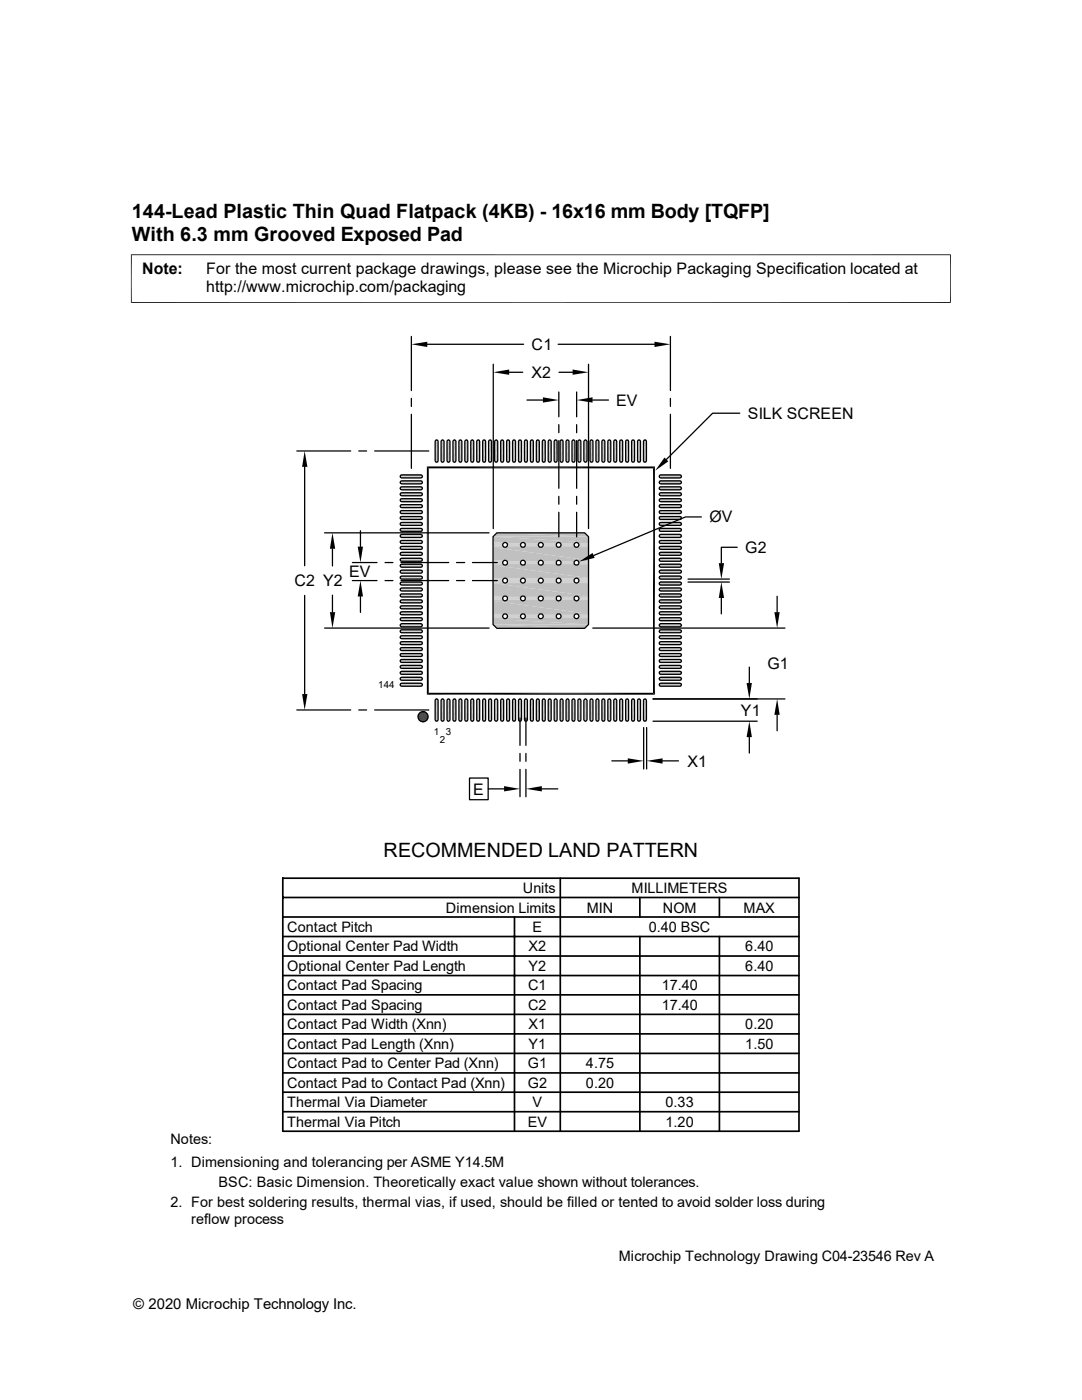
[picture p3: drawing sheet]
<svg xmlns="http://www.w3.org/2000/svg" width="216mm" height="279mm" viewBox="0 0 216 279" stroke-linecap="round" stroke-linejoin="round" font-family="sans-serif">
<defs><g id="words">
<g font-size="3.9">
<text x="26.3" y="43.5">144-Lead Plastic Thin Quad Flatpack (4KB) - 16x16 mm Body [TQFP]</text>
<text x="26.3" y="48">With 6.3 mm Grooved Exposed Pad</text>
<text x="76.5" y="171.1">RECOMMENDED LAND PATTERN</text>
</g>
<g font-size="3.2">
<text x="28.4" y="54.6">Note:</text>
<text x="41.1" y="54.6">For the most current package drawings, please see the Microchip Packaging Specification located at</text>
<text x="41.1" y="58.3">http://www.microchip.com/packaging</text>
<text x="106.1" y="69.9">C1</text>
<text x="106" y="75.4">X2</text>
<text x="122.9" y="81">EV</text>
<text x="149.2" y="83.6">SILK SCREEN</text>
<text x="141.6" y="104.3">ØV</text>
<text x="148.7" y="110.3">G2</text>
<text x="58.8" y="117">C2 Y2</text>
<text x="69.7" y="115.2">EV</text>
<text x="153.1" y="133.5">G1</text>
<text x="147.8" y="142.8">Y1</text>
<text x="137.2" y="153">X1</text>
<text x="94.4" y="158.6">E</text>
</g>
<text font-size="3" x="26.6" y="261.3">© 2020 Microchip Technology Inc.</text>
<g font-size="2.9">
<text x="104.3" y="178.2">Units</text>
<text x="126" y="178.2">MILLIMETERS</text>
<text x="57.3" y="186">Contact Pitch</text>
<text x="89" y="182.1">Dimension Limits</text>
<text x="106.3" y="186">E</text>
<text x="117.1" y="182.1">MIN</text>
<text x="129.5" y="186">0.40 BSC</text>
<text x="132.2" y="182.1">NOM</text>
<text x="148.4" y="182.1">MAX</text>
<text x="57.3" y="189.9">Optional Center Pad Width</text>
<text x="105.5" y="189.9">X2</text>
<text x="148.7" y="189.9">6.40</text>
<text x="57.3" y="197.7">Contact Pad Spacing</text>
<text x="57.3" y="193.8">Optional Center Pad Length</text>
<text x="105.4" y="197.7">C1</text>
<text x="105.5" y="193.8">Y2</text>
<text x="132" y="197.7">17.40</text>
<text x="148.7" y="193.8">6.40</text>
<text x="57.3" y="201.5">Contact Pad Spacing</text>
<text x="105.4" y="201.5">C2</text>
<text x="132" y="201.5">17.40</text>
<text x="57.3" y="209.3">Contact Pad Length (Xnn)</text>
<text x="57.3" y="205.4">Contact Pad Width (Xnn)</text>
<text x="105.5" y="209.3">Y1</text>
<text x="105.5" y="205.4">X1</text>
<text x="148.7" y="209.3">1.50</text>
<text x="148.7" y="205.4">0.20</text>
<text x="57.3" y="213.2">Contact Pad to Center Pad (Xnn)</text>
<text x="105.3" y="213.2">G1</text>
<text x="116.9" y="213.2">4.75</text>
<text x="57.3" y="217.1">Contact Pad to Contact Pad (Xnn)</text>
<text x="57.3" y="221">Thermal Via Diameter</text>
<text x="105.3" y="217.1">G2</text>
<text x="106.3" y="221">V</text>
<text x="116.9" y="217.1">0.20</text>
<text x="132.8" y="221">0.33</text>
<text x="57.3" y="224.8">Thermal Via Pitch</text>
<text x="105.3" y="224.8">EV</text>
<text x="132.8" y="224.8">1.20</text>
<text x="34" y="232.9">1. Dimensioning and tolerancing per ASME Y14.5M</text>
<text x="34" y="228.3">Notes:</text>
<text x="43.6" y="236.9">BSC: Basic Dimension. Theoretically exact value shown without tolerances.</text>
<text x="34" y="240.9">2. For best soldering results, thermal vias, if used, should be filled or tented to avoid solder loss during</text>
<text x="38.1" y="244.3">reflow process</text>
<text x="123.5" y="251.6">Microchip Technology Drawing C04-23546 Rev A</text>
</g>
<g font-size="1.9">
<text x="75.5" y="137.3">144</text>
<text x="86.6" y="146.6">1</text>
<text x="87.8" y="148.3">2</text>
<text x="88.9" y="146.6">3</text>
</g>
</g></defs>
<g fill="#c0c0c0">
<path d="M95.4 87.8h.1z"/>
<path d="M96.6 87.8h.1z"/>
<path d="M97.7 87.8h.2z"/>
<path d="M98.9 87.8h.2z"/>
<path d="M100.1 87.8h.1z"/>
<path d="M101.3 87.8h.1z"/>
<path d="M102.5 87.8h.1z"/>
<path d="M113.2 87.8h.1z"/>
<path d="M114.4 87.8h.1z"/>
<path d="M115.6 87.8h.1z"/>
<path d="M116.8 87.8h.1z"/>
<path d="M117.9 87.8h.2z"/>
<path d="M119.1 87.8h.2z"/>
<path d="M128.7 87.8h.1z"/>
<path d="M122.7 87.8h.1z"/>
<path d="M121.5 87.8h.1z"/>
<path d="M120.3 87.8h.1z"/>
<path d="M112 87.8h.1z"/>
<path d="M110.8 87.8h.2z"/>
<path d="M104.9 87.8h.1z"/>
<path d="M103.7 87.8h.1z"/>
<path d="M128.6 87.8h.2z"/>
<path d="M123.8 87.8h.2z"/>
<path d="M123.9 87.8h.1z"/>
<path d="M122.6 87.8h.3z"/>
<path d="M122.7 87.8h.2z"/>
<path d="M114.3 87.8h.3z"/>
<path d="M114.4 87.8h.2z"/>
<path d="M113.2 87.8h.2z"/>
<path d="M112 87.8h.2z"/>
<path d="M108.4 87.8h.2z"/>
<path d="M108.5 87.8h.1z"/>
<path d="M107.2 87.8h.2z"/>
<path d="M107.3 87.8h.1z"/>
<path d="M106 87.8h.2z"/>
<path d="M106.1 87.8h.1z"/>
<path d="M102.4 87.8h.3z"/>
<path d="M102.5 87.8h.2z"/>
<path d="M101.3 87.8h.2z"/>
<path d="M96.5 87.8h.2z"/>
<path d="M95.3 87.8h.2z"/>
<path d="M94.1 87.8h.3z"/>
<path d="M94.2 87.8h.2z"/>
<path d="M93 87.8h.2z"/>
<path d="M91.8 87.8h.2z"/>
<path d="M90.6 87.8h.2z"/>
<path d="M89.4 87.8h.2z"/>
<path d="M89.5 87.8h.1z"/>
<path d="M88.2 87.8h.2z"/>
<path d="M88.3 87.8h.1z"/>
<path d="M87 87.8h.2z"/>
<path d="M87.1 87.8h.1z"/>
<path d="M127.4 87.8h.2z"/>
<path d="M127.5 87.8h.1z"/>
<path d="M126.2 87.8h.2z"/>
<path d="M126.3 87.8h.1z"/>
<path d="M125 87.8h.3z"/>
<path d="M125.1 87.8h.2z"/>
<path d="M121.5 87.8h.2z"/>
<path d="M120.3 87.8h.2z"/>
<path d="M116.7 87.8h.2z"/>
<path d="M115.5 87.8h.2z"/>
<path d="M110.7 87.8h.3z"/>
<path d="M109.6 87.8h.2z"/>
<path d="M106 87.8h.3z"/>
<path d="M104.8 87.8h.3z"/>
<path d="M104.9 87.8h.2z"/>
<path d="M103.6 87.8h.2z"/>
<path d="M100.1 87.8h.2z"/>
<path d="M128.6 87.8h.3z"/>
<path d="M123.8 87.8h.3z"/>
<path d="M117.9 87.8h.3z"/>
<path d="M108.4 87.8h.3z"/>
<path d="M107.1 87.8h.3z"/>
<path d="M96.5 87.8h.3z"/>
<path d="M95.3 87.8h.3z"/>
<path d="M89.3 87.8h.3z"/>
<path d="M88.1 87.8h.3z"/>
<path d="M128.5 87.8h.4z"/>
<path d="M127.4 87.8h.3z"/>
<path d="M126.2 87.8h.3z"/>
<path d="M121.5 87.8h.3z"/>
<path d="M120.3 87.8h.3z"/>
<path d="M116.7 87.8h.3z"/>
<path d="M115.5 87.8h.3z"/>
<path d="M111.9 87.8h.3z"/>
<path d="M109.6 87.8h.3z"/>
<path d="M103.6 87.8h.3z"/>
<path d="M101.2 87.8h.4z"/>
<path d="M97.7 87.8h.3z"/>
<path d="M128.5 87.8l.4 .1z"/>
<path d="M123.8 87.8l.3 .1z"/>
<path d="M122.6 87.8l.3 .1z"/>
<path d="M119 87.8l.4 .1z"/>
<path d="M117.9 87.8l.3 .1z"/>
<path d="M114.3 87.8l.3 .1z"/>
<path d="M113.1 87.8l.4 .1z"/>
<path d="M111.9 87.8l.4 .1z"/>
<path d="M108.4 87.8l.3 .1z"/>
<path d="M107.1 87.9h.4z"/>
<path d="M107.1 87.8l.4 .1z"/>
<path d="M105.9 87.9h.4z"/>
<path d="M106 87.8l.3 .1z"/>
<path d="M102.4 87.9h.3z"/>
<path d="M102.4 87.8l.3 .1z"/>
<path d="M101.2 87.9h.4z"/>
<path d="M101.2 87.8l.4 .1z"/>
<path d="M96.5 87.8l.3 .1z"/>
<path d="M95.3 87.8l.3 .1z"/>
<path d="M94.1 87.8l.3 .1z"/>
<path d="M92.9 87.8l.4 .1z"/>
<path d="M91.7 87.8l.4 .1z"/>
<path d="M90.6 87.8l.3 .1z"/>
<path d="M89.3 87.8l.4 .1z"/>
<path d="M88.1 87.8l.4 .1z"/>
<path d="M87 87.8l.3 .1z"/>
<path d="M128.5 87.9h.4z"/>
<path d="M127.3 87.8l.4 .1z"/>
<path d="M126.2 87.8l.3 .1z"/>
<path d="M124.9 87.9h.4z"/>
<path d="M125 87.8l.3 .1z"/>
<path d="M122.6 87.9h.4z"/>
<path d="M121.4 87.8l.4 .1z"/>
<path d="M120.2 87.8l.4 .1z"/>
<path d="M117.8 87.9h.4z"/>
<path d="M116.6 87.9h.4z"/>
<path d="M116.7 87.8l.3 .1z"/>
<path d="M115.4 87.9h.4z"/>
<path d="M115.5 87.8l.3 .1z"/>
<path d="M111.8 87.9h.5z"/>
<path d="M111.9 87.9h.4z"/>
<path d="M110.7 87.8l.4 .1z"/>
<path d="M109.5 87.8l.4 .1z"/>
<path d="M104.8 87.8l.4 .1z"/>
<path d="M103.6 87.8l.4 .1z"/>
<path d="M102.4 87.9h.4z"/>
<path d="M100 87.8l.4 .1z"/>
<path d="M98.8 87.8l.4 .1z"/>
<path d="M97.6 87.9h.4z"/>
<path d="M97.7 87.8l.3 .1z"/>
<path d="M123.7 87.9h.5z"/>
<path d="M122.5 87.9h.5z"/>
<path d="M119 87.9h.4z"/>
<path d="M114.2 87.9h.5z"/>
<path d="M114.3 87.9h.4z"/>
<path d="M113 87.9h.5z"/>
<path d="M113.1 87.9h.4z"/>
<path d="M108.3 87.9h.4z"/>
<path d="M102.3 87.9h.5z"/>
<path d="M101.1 87.9h.5z"/>
<path d="M96.4 87.9h.5z"/>
<path d="M95.2 87.9h.5z"/>
<path d="M94 87.9h.5z"/>
<path d="M94.1 87.9h.4z"/>
<path d="M92.8 87.9h.5z"/>
<path d="M92.9 87.9h.4z"/>
<path d="M91.7 87.9h.4z"/>
<path d="M90.5 87.9h.4z"/>
<path d="M89.3 87.9h.4z"/>
<path d="M88.1 87.9h.4z"/>
<path d="M86.9 87.9h.4z"/>
<path d="M127.3 87.9h.5z"/>
<path d="M126.1 87.9h.5z"/>
<path d="M124.9 87.9h.5z"/>
<path d="M121.4 87.9h.4z"/>
<path d="M120.1 87.9h.5z"/>
<path d="M120.2 87.9h.4z"/>
<path d="M116.6 87.9h.5z"/>
<path d="M115.4 87.9h.5z"/>
<path d="M110.6 87.9h.5z"/>
<path d="M110.7 87.9h.4z"/>
<path d="M109.4 87.9h.5z"/>
<path d="M109.5 87.9h.4z"/>
<path d="M105.9 87.9h.5z"/>
<path d="M104.7 87.9h.5z"/>
<path d="M103.5 87.9h.5z"/>
<path d="M100 87.9h.4z"/>
<path d="M98.8 87.9h.4z"/>
<path d="M128.4 87.9h.5z"/>
<path d="M119 87.9h.5z"/>
<path d="M117.7 87.9h.6z"/>
<path d="M117.8 87.9h.5z"/>
<path d="M108.3 87.9h.5z"/>
<path d="M107.1 87.9h.5z"/>
<path d="M88.1 87.9h.5z"/>
<path d="M86.9 87.9h.5z"/>
<path d="M128.4 87.9l.6 .1z"/>
<path d="M127.3 87.9l.5 .1z"/>
<path d="M126.1 87.9l.5 .1z"/>
<path d="M124.9 87.9l.5 .1z"/>
<path d="M122.5 87.9l.5 .1z"/>
<path d="M121.3 87.9l.5 .1z"/>
<path d="M120.1 87.9l.5 .1z"/>
<path d="M117.7 87.9l.6 .1z"/>
<path d="M116.6 87.9l.5 .1z"/>
<path d="M115.4 88h.5z"/>
<path d="M115.4 87.9l.5 .1z"/>
<path d="M111.8 87.9l.6 .1z"/>
<path d="M110.6 87.9l.6 .1z"/>
<path d="M109.4 87.9l.6 .1z"/>
<path d="M105.8 88h.6z"/>
<path d="M105.9 87.9l.5 .1z"/>
<path d="M104.6 88h.6z"/>
<path d="M104.7 87.9l.5 .1z"/>
<path d="M103.5 87.9l.5 .1z"/>
<path d="M102.3 87.9l.5 .1z"/>
<path d="M101.1 88h.5z"/>
<path d="M101.1 87.9l.5 .1z"/>
<path d="M99.9 88h.6z"/>
<path d="M99.9 87.9l.6 .1z"/>
<path d="M98.8 87.9l.5 .1z"/>
<path d="M97.6 87.9l.5 .1z"/>
<path d="M128.4 88h.6z"/>
<path d="M123.7 87.9l.5 .1z"/>
<path d="M122.5 88h.5z"/>
<path d="M119 87.9l.5 .1z"/>
<path d="M117.7 88h.6z"/>
<path d="M114.2 87.9l.5 .1z"/>
<path d="M113 87.9l.5 .1z"/>
<path d="M111.8 88h.6z"/>
<path d="M108.2 87.9l.6 .1z"/>
<path d="M107.1 87.9l.5 .1z"/>
<path d="M102.3 88h.5z"/>
<path d="M96.4 87.9l.5 .1z"/>
<path d="M95.2 87.9l.5 .1z"/>
<path d="M94 87.9l.5 .1z"/>
<path d="M92.8 87.9l.5 .1z"/>
<path d="M91.6 87.9l.6 .1z"/>
<path d="M90.4 87.9l.6 .1z"/>
<path d="M89.2 87.9l.6 .1z"/>
<path d="M88.1 87.9l.5 .1z"/>
<path d="M86.9 87.9l.5 .1z"/>
<path d="M128.4 88l.6 .1z"/>
<path d="M127.3 88l.5 .1z"/>
<path d="M126.1 88l.5 .1z"/>
<path d="M124.8 88l.6 .1z"/>
<path d="M122.5 88l.6 .1z"/>
<path d="M121.3 88l.6 .1z"/>
<path d="M120.1 88l.6 .1z"/>
<path d="M117.7 88l.6 .1z"/>
<path d="M116.5 88l.6 .1z"/>
<path d="M115.4 88l.5 .1z"/>
<path d="M111.8 88l.6 .1z"/>
<path d="M110.6 88l.6 .1z"/>
<path d="M109.4 88l.6 .1z"/>
<path d="M105.8 88l.6 .1z"/>
<path d="M104.6 88l.6 .1z"/>
<path d="M103.5 88l.6 .1z"/>
<path d="M102.3 88l.6 .1z"/>
<path d="M101.1 88l.6 .1z"/>
<path d="M99.9 88l.6 .1z"/>
<path d="M98.7 88l.6 .1z"/>
<path d="M97.5 88l.6 .1z"/>
<path d="M128.4 88.1h.6z"/>
<path d="M123.7 88l.5 .1z"/>
<path d="M122.5 88.1h.6z"/>
<path d="M118.9 88l.6 .1z"/>
<path d="M117.7 88.1h.6z"/>
<path d="M114.2 88l.5 .1z"/>
<path d="M113 88l.5 .1z"/>
<path d="M111.8 88.1h.6z"/>
<path d="M108.2 88l.6 .1z"/>
<path d="M107 88l.6 .1z"/>
<path d="M105.8 88.1h.6z"/>
<path d="M102.3 88.1h.6z"/>
<path d="M101.1 88.1h.6z"/>
<path d="M96.4 88l.5 .1z"/>
<path d="M95.2 88l.5 .1z"/>
<path d="M93.9 88.1h.6z"/>
<path d="M94 88l.5 .1z"/>
<path d="M92.8 88.1h.5z"/>
<path d="M92.8 88l.5 .1z"/>
<path d="M91.6 88l.6 .1z"/>
<path d="M90.4 88l.6 .1z"/>
<path d="M89.2 88l.6 .1z"/>
<path d="M88 88l.6 .1z"/>
<path d="M86.8 88l.6 .1z"/>
<path d="M127.2 88.1h.6z"/>
<path d="M126 88.1h.6z"/>
<path d="M124.8 88.1h.6z"/>
<path d="M123.7 88.1h.5z"/>
<path d="M121.3 88.1h.6z"/>
<path d="M120.1 88.1h.6z"/>
<path d="M118.9 88.1h.6z"/>
<path d="M116.5 88.1h.6z"/>
<path d="M115.3 88.1h.6z"/>
<path d="M115.4 88.1h.5z"/>
<path d="M114.1 88.1h.6z"/>
<path d="M112.9 88.1h.6z"/>
<path d="M110.6 88.1h.6z"/>
<path d="M109.4 88.1h.6z"/>
<path d="M108.2 88.1h.6z"/>
<path d="M107 88.1h.6z"/>
<path d="M104.6 88.1h.6z"/>
<path d="M103.5 88.1h.6z"/>
<path d="M99.9 88.1h.6z"/>
<path d="M98.7 88.1h.6z"/>
<path d="M97.5 88.1h.6z"/>
<path d="M96.3 88.1h.6z"/>
<path d="M95.1 88.1h.6z"/>
<path d="M91.6 88.1h.6z"/>
<path d="M90.4 88.1h.6z"/>
<path d="M89.2 88.1h.6z"/>
<path d="M88 88.1h.6z"/>
<path d="M86.8 88.1h.6z"/>
<path d="M128.4 88.1l.6 3.8h-.6z"/>
<path d="M128.4 88.1h.6v3.8z"/>
<path d="M127.2 88.1l.6 3.8h-.6z"/>
<path d="M127.2 88.1h.6v3.8z"/>
<path d="M126 88.1l.6 3.8h-.6z"/>
<path d="M126 88.1h.6v3.8z"/>
<path d="M124.8 88.1l.6 3.8h-.6z"/>
<path d="M124.8 88.1h.6v3.8z"/>
<path d="M123.7 88.1l.5 3.8h-.5z"/>
<path d="M123.7 88.1h.5v3.8z"/>
<path d="M122.5 88.1l.6 3.8h-.6z"/>
<path d="M122.5 88.1h.6v3.8z"/>
<path d="M121.3 88.1l.6 3.8h-.6z"/>
<path d="M121.3 88.1h.6v3.8z"/>
<path d="M120.1 88.1l.6 3.8h-.6z"/>
<path d="M120.1 88.1h.6v3.8z"/>
<path d="M118.9 88.1l.6 3.8h-.6z"/>
<path d="M118.9 88.1h.6v3.8z"/>
<path d="M117.7 88.1l.6 3.8h-.6z"/>
<path d="M117.7 88.1h.6v3.8z"/>
<path d="M116.5 88.1l.6 3.8h-.6z"/>
<path d="M116.5 88.1h.6v3.8z"/>
<path d="M115.3 88.1l.6 3.8h-.6z"/>
<path d="M115.3 88.1h.6v3.8z"/>
<path d="M114.1 88.1l.6 3.8h-.6z"/>
<path d="M114.1 88.1h.6v3.8z"/>
<path d="M112.9 88.1l.6 3.8h-.6z"/>
<path d="M112.9 88.1h.6v3.8z"/>
<path d="M111.8 88.1l.6 3.8h-.6z"/>
<path d="M111.8 88.1h.6v3.8z"/>
<path d="M110.6 88.1l.6 3.8h-.6z"/>
<path d="M110.6 88.1h.6v3.8z"/>
<path d="M109.4 88.1l.6 3.8h-.6z"/>
<path d="M109.4 88.1h.6v3.8z"/>
<path d="M108.2 88.1l.6 3.8h-.6z"/>
<path d="M108.2 88.1h.6v3.8z"/>
<path d="M107 88.1l.6 3.8h-.6z"/>
<path d="M107 88.1h.6v3.8z"/>
<path d="M105.8 88.1l.6 3.8h-.6z"/>
<path d="M105.8 88.1h.6v3.8z"/>
<path d="M104.6 88.1l.6 3.8h-.6z"/>
<path d="M104.6 88.1h.6v3.8z"/>
<path d="M103.5 88.1l.6 3.8h-.6z"/>
<path d="M103.5 88.1h.6v3.8z"/>
<path d="M102.3 88.1l.6 3.8h-.6z"/>
<path d="M102.3 88.1h.6v3.8z"/>
<path d="M101.1 88.1l.6 3.8h-.6z"/>
<path d="M101.1 88.1h.6v3.8z"/>
<path d="M99.9 88.1l.6 3.8h-.6z"/>
<path d="M99.9 88.1h.6v3.8z"/>
<path d="M98.7 88.1l.6 3.8h-.6z"/>
<path d="M98.7 88.1h.6v3.8z"/>
<path d="M97.5 88.1l.6 3.8h-.6z"/>
<path d="M97.5 88.1h.6v3.8z"/>
<path d="M96.3 88.1l.6 3.8h-.6z"/>
<path d="M96.3 88.1h.6v3.8z"/>
<path d="M95.1 88.1l.6 3.8h-.6z"/>
<path d="M95.1 88.1h.6v3.8z"/>
<path d="M93.9 88.1l.6 3.8h-.6z"/>
<path d="M93.9 88.1h.6v3.8z"/>
<path d="M92.8 88.1l.5 3.8h-.5z"/>
<path d="M92.8 88.1h.5v3.8z"/>
<path d="M91.6 88.1l.6 3.8h-.6z"/>
<path d="M91.6 88.1h.6v3.8z"/>
<path d="M90.4 88.1l.6 3.8h-.6z"/>
<path d="M90.4 88.1h.6v3.8z"/>
<path d="M89.2 88.1l.6 3.8h-.6z"/>
<path d="M89.2 88.1h.6v3.8z"/>
<path d="M88 88.1l.6 3.8h-.6z"/>
<path d="M88 88.1h.6v3.8z"/>
<path d="M86.8 88.1l.6 3.8h-.6z"/>
<path d="M86.8 88.1h.6v3.8z"/>
<path d="M123.7 91.9l.5 .1z"/>
<path d="M114.1 91.9l.6 .1z"/>
<path d="M112.9 91.9l.6 .1z"/>
<path d="M111.8 91.9l.6 .1z"/>
<path d="M108.2 91.9l.6 .1z"/>
<path d="M107 91.9l.6 .1z"/>
<path d="M105.8 91.9l.6 .1z"/>
<path d="M102.3 91.9l.6 .1z"/>
<path d="M96.3 91.9l.6 .1z"/>
<path d="M95.1 91.9l.6 .1z"/>
<path d="M91.6 91.9l.6 .1z"/>
<path d="M90.4 91.9l.6 .1z"/>
<path d="M89.2 91.9l.6 .1z"/>
<path d="M88 91.9l.6 .1z"/>
<path d="M86.8 91.9l.6 .1z"/>
<path d="M128.4 91.9l.6 .1z"/>
<path d="M127.2 91.9l.6 .1z"/>
<path d="M126 91.9l.6 .1z"/>
<path d="M124.8 91.9l.6 .1z"/>
<path d="M123.7 92h.5z"/>
<path d="M122.5 91.9l.6 .1z"/>
<path d="M121.3 91.9l.6 .1z"/>
<path d="M120.1 91.9l.6 .1z"/>
<path d="M118.9 91.9l.6 .1z"/>
<path d="M117.7 91.9l.6 .1z"/>
<path d="M117.7 91.9h.6z"/>
<path d="M116.5 91.9l.6 .1z"/>
<path d="M116.5 91.9h.6z"/>
<path d="M115.3 91.9l.6 .1z"/>
<path d="M114.1 92h.6z"/>
<path d="M111.8 92h.6z"/>
<path d="M110.6 91.9l.6 .1z"/>
<path d="M109.4 91.9l.6 .1z"/>
<path d="M105.8 92h.6z"/>
<path d="M104.6 91.9l.6 .1z"/>
<path d="M103.5 91.9l.6 .1z"/>
<path d="M101.1 91.9l.6 .1z"/>
<path d="M99.9 91.9l.6 .1z"/>
<path d="M99.9 91.9h.6z"/>
<path d="M98.7 91.9l.6 .1z"/>
<path d="M98.7 91.9h.6z"/>
<path d="M97.5 91.9l.6 .1z"/>
<path d="M96.3 92h.6z"/>
<path d="M95.1 92h.6z"/>
<path d="M93.9 91.9l.6 .1z"/>
<path d="M92.8 91.9l.5 .1z"/>
<path d="M123.7 92l.5 .1z"/>
<path d="M114.1 92l.6 .1z"/>
<path d="M112.9 92l.6 .1z"/>
<path d="M111.8 92l.6 .1z"/>
<path d="M108.2 92l.6 .1z"/>
<path d="M107 92l.6 .1z"/>
<path d="M105.8 92l.6 .1z"/>
<path d="M102.3 92l.5 .1z"/>
<path d="M102.3 92h.6z"/>
<path d="M96.4 92l.5 .1z"/>
<path d="M95.1 92l.6 .1z"/>
<path d="M91.6 92l.6 .1z"/>
<path d="M90.4 92l.6 .1z"/>
<path d="M89.2 92l.6 .1z"/>
<path d="M88 92l.6 .1z"/>
<path d="M86.8 92l.6 .1z"/>
<path d="M86.8 92h.6z"/>
<path d="M128.4 92l.6 .1z"/>
<path d="M127.2 92l.6 .1z"/>
<path d="M126 92l.6 .1z"/>
<path d="M126 92h.6z"/>
<path d="M124.8 92l.6 .1z"/>
<path d="M124.8 92h.6z"/>
<path d="M123.7 92.1h.5z"/>
<path d="M122.5 92l.5 .1z"/>
<path d="M122.5 92h.6z"/>
<path d="M121.3 92l.5 .1z"/>
<path d="M121.3 92h.6z"/>
<path d="M120.1 92l.5 .1z"/>
<path d="M120.1 92h.6z"/>
<path d="M118.9 92l.6 .1z"/>
<path d="M118.9 92h.6z"/>
<path d="M117.7 92l.6 .1z"/>
<path d="M116.5 92l.6 .1z"/>
<path d="M115.4 92l.5 .1z"/>
<path d="M114.2 92.1h.5z"/>
<path d="M111.8 92.1h.6z"/>
<path d="M110.6 92l.6 .1z"/>
<path d="M109.4 92l.6 .1z"/>
<path d="M105.8 92.1h.6z"/>
<path d="M104.6 92l.6 .1z"/>
<path d="M104.6 92h.6z"/>
<path d="M103.5 92l.5 .1z"/>
<path d="M103.5 92h.6z"/>
<path d="M101.1 92l.5 .1z"/>
<path d="M101.1 92h.6z"/>
<path d="M99.9 92l.6 .1z"/>
<path d="M98.7 92l.6 .1z"/>
<path d="M97.5 92l.6 .1z"/>
<path d="M96.4 92.1h.5z"/>
<path d="M95.2 92.1h.5z"/>
<path d="M93.9 92l.6 .1z"/>
<path d="M92.8 92l.5 .1z"/>
<path d="M113 92.1h.5z"/>
<path d="M111.8 92.1h.5z"/>
<path d="M108.2 92.1h.6z"/>
<path d="M107 92.1h.6z"/>
<path d="M102.3 92.1h.5z"/>
<path d="M91.6 92.1h.5z"/>
<path d="M91.6 92.1h.6z"/>
<path d="M90.4 92.1h.5z"/>
<path d="M90.4 92.1h.6z"/>
<path d="M89.2 92.1h.5z"/>
<path d="M89.2 92.1h.6z"/>
<path d="M88 92.1h.6z"/>
<path d="M86.8 92.1h.6z"/>
<path d="M128.4 92.1h.5z"/>
<path d="M128.4 92.1h.6z"/>
<path d="M127.3 92.1h.5z"/>
<path d="M126.1 92.1h.5z"/>
<path d="M124.8 92.1h.6z"/>
<path d="M122.5 92.1h.5z"/>
<path d="M121.3 92.1h.5z"/>
<path d="M120.1 92.1h.5z"/>
<path d="M118.9 92.1h.5z"/>
<path d="M118.9 92.1h.6z"/>
<path d="M117.7 92.1h.5z"/>
<path d="M117.7 92.1h.6z"/>
<path d="M116.5 92.1h.6z"/>
<path d="M115.4 92.1h.5z"/>
<path d="M110.6 92.1h.5z"/>
<path d="M110.6 92.1h.6z"/>
<path d="M109.4 92.1h.5z"/>
<path d="M109.4 92.1h.6z"/>
<path d="M105.9 92.1h.5z"/>
<path d="M104.6 92.1h.6z"/>
<path d="M103.5 92.1h.5z"/>
<path d="M101.1 92.1h.5z"/>
<path d="M99.9 92.1h.5z"/>
<path d="M99.9 92.1h.6z"/>
<path d="M98.7 92.1h.5z"/>
<path d="M98.7 92.1h.6z"/>
<path d="M97.5 92.1h.5z"/>
<path d="M97.5 92.1h.6z"/>
<path d="M94 92.1h.5z"/>
<path d="M92.8 92.1h.5z"/>
<path d="M123.7 92.1l.5 .1z"/>
<path d="M114.2 92.1l.5 .1z"/>
<path d="M113 92.1l.5 .1z"/>
<path d="M111.8 92.1l.5 .1z"/>
<path d="M108.2 92.1l.5 .1z"/>
<path d="M107.1 92.1l.4 .1z"/>
<path d="M107.1 92.1h.5z"/>
<path d="M105.9 92.1l.4 .1z"/>
<path d="M102.3 92.1l.5 .1z"/>
<path d="M96.4 92.1l.5 .1z"/>
<path d="M95.2 92.1l.5 .1z"/>
<path d="M91.6 92.1l.5 .1z"/>
<path d="M90.4 92.1l.5 .1z"/>
<path d="M89.2 92.1l.5 .1z"/>
<path d="M88.1 92.1l.4 .1z"/>
<path d="M88.1 92.1h.5z"/>
<path d="M86.9 92.1l.4 .1z"/>
<path d="M86.9 92.1h.5z"/>
<path d="M128.4 92.1l.5 .1z"/>
<path d="M127.3 92.1l.4 .1z"/>
<path d="M126.1 92.1l.4 .1z"/>
<path d="M124.9 92.1l.4 .1z"/>
<path d="M124.9 92.1h.5z"/>
<path d="M123.7 92.2h.5z"/>
<path d="M122.5 92.1l.5 .1z"/>
<path d="M121.3 92.1l.5 .1z"/>
<path d="M120.1 92.1l.5 .1z"/>
<path d="M119 92.1l.4 .1z"/>
<path d="M117.8 92.1l.4 .1z"/>
<path d="M116.6 92.1l.4 .1z"/>
<path d="M116.6 92.1h.5z"/>
<path d="M115.4 92.1l.4 .1z"/>
<path d="M114.2 92.2h.4z"/>
<path d="M114.2 92.2h.5z"/>
<path d="M111.8 92.2h.5z"/>
<path d="M110.6 92.1l.5 .1z"/>
<path d="M109.4 92.1l.5 .1z"/>
<path d="M105.9 92.2h.4z"/>
<path d="M104.7 92.1l.5 .1z"/>
<path d="M104.7 92.1h.5z"/>
<path d="M103.5 92.1l.5 .1z"/>
<path d="M101.1 92.1l.5 .1z"/>
<path d="M99.9 92.1l.5 .1z"/>
<path d="M98.8 92.1l.4 .1z"/>
<path d="M98.8 92.1h.4z"/>
<path d="M97.6 92.1l.4 .1z"/>
<path d="M97.6 92.1h.4z"/>
<path d="M96.4 92.2h.4z"/>
<path d="M96.4 92.2h.5z"/>
<path d="M95.2 92.2h.4z"/>
<path d="M95.2 92.2h.5z"/>
<path d="M94 92.1l.4 .1z"/>
<path d="M92.8 92.1l.5 .1z"/>
<path d="M123.7 92.2h.4z"/>
<path d="M113 92.2h.5z"/>
<path d="M108.3 92.2h.4z"/>
<path d="M107.1 92.2h.4z"/>
<path d="M102.3 92.2h.4z"/>
<path d="M102.3 92.2h.5z"/>
<path d="M91.7 92.2h.4z"/>
<path d="M90.5 92.2h.4z"/>
<path d="M89.3 92.2h.4z"/>
<path d="M88.1 92.2h.4z"/>
<path d="M86.9 92.2h.4z"/>
<path d="M128.5 92.2h.4z"/>
<path d="M127.3 92.2h.4z"/>
<path d="M126.1 92.2h.4z"/>
<path d="M124.9 92.2h.4z"/>
<path d="M122.6 92.2h.3z"/>
<path d="M122.6 92.2h.4z"/>
<path d="M121.4 92.2h.4z"/>
<path d="M120.2 92.2h.4z"/>
<path d="M119 92.2h.4z"/>
<path d="M117.8 92.2h.4z"/>
<path d="M116.6 92.2h.4z"/>
<path d="M115.4 92.2h.4z"/>
<path d="M114.3 92.2h.3z"/>
<path d="M111.9 92.2h.3z"/>
<path d="M111.9 92.2h.4z"/>
<path d="M110.7 92.2h.3z"/>
<path d="M110.7 92.2h.4z"/>
<path d="M109.5 92.2h.4z"/>
<path d="M104.7 92.2h.4z"/>
<path d="M104.7 92.2h.5z"/>
<path d="M103.5 92.2h.4z"/>
<path d="M103.5 92.2h.5z"/>
<path d="M101.2 92.2h.4z"/>
<path d="M100 92.2h.3z"/>
<path d="M100 92.2h.4z"/>
<path d="M98.8 92.2h.3z"/>
<path d="M98.8 92.2h.4z"/>
<path d="M97.6 92.2h.4z"/>
<path d="M94 92.2h.4z"/>
<path d="M92.8 92.2h.4z"/>
<path d="M92.8 92.2h.5z"/>
<path d="M123.8 92.2h.3z"/>
<path d="M113.1 92.2h.3z"/>
<path d="M113.1 92.2h.4z"/>
<path d="M107.1 92.2h.3z"/>
<path d="M106 92.2h.3z"/>
<path d="M102.4 92.2h.3z"/>
<path d="M96.5 92.2h.3z"/>
<path d="M91.7 92.2h.3z"/>
<path d="M90.5 92.2h.3z"/>
<path d="M89.3 92.2h.3z"/>
<path d="M88.1 92.2h.3z"/>
<path d="M86.9 92.2h.3z"/>
<path d="M128.5 92.2h.3z"/>
<path d="M127.3 92.2h.3z"/>
<path d="M126.2 92.2h.2z"/>
<path d="M126.2 92.2h.3z"/>
<path d="M125 92.2h.3z"/>
<path d="M121.4 92.2h.3z"/>
<path d="M120.2 92.2h.3z"/>
<path d="M119 92.2h.3z"/>
<path d="M117.9 92.2h.2z"/>
<path d="M117.9 92.2h.3z"/>
<path d="M116.7 92.2h.2z"/>
<path d="M116.7 92.2h.3z"/>
<path d="M115.5 92.2h.2z"/>
<path d="M115.5 92.2h.3z"/>
<path d="M109.5 92.2h.3z"/>
<path d="M104.8 92.2h.3z"/>
<path d="M103.6 92.2h.2z"/>
<path d="M103.6 92.2h.3z"/>
<path d="M101.2 92.2h.3z"/>
<path d="M97.7 92.2h.2z"/>
<path d="M97.7 92.2h.3z"/>
<path d="M96.5 92.2h.2z"/>
<path d="M95.3 92.2h.2z"/>
<path d="M95.3 92.2h.3z"/>
<path d="M94.1 92.2h.3z"/>
<path d="M92.9 92.2h.3z"/>
<path d="M123.8 92.2h.2z"/>
<path d="M112 92.2h.2z"/>
<path d="M108.4 92.2h.2z"/>
<path d="M108.4 92.2h.3z"/>
<path d="M106 92.2h.2z"/>
<path d="M90.6 92.2h.2z"/>
<path d="M87 92.2h.2z"/>
<path d="M128.6 92.2h.2z"/>
<path d="M127.4 92.2h.2z"/>
<path d="M125 92.2h.2z"/>
<path d="M122.6 92.2h.2z"/>
<path d="M121.5 92.2h.1z"/>
<path d="M121.5 92.2h.2z"/>
<path d="M120.3 92.2h.1z"/>
<path d="M120.3 92.2h.2z"/>
<path d="M119.1 92.2h.2z"/>
<path d="M114.3 92.2h.2z"/>
<path d="M112 92.2h.1z"/>
<path d="M109.6 92.2h.1z"/>
<path d="M109.6 92.2h.2z"/>
<path d="M104.8 92.2h.2z"/>
<path d="M101.3 92.2h.1z"/>
<path d="M101.3 92.2h.2z"/>
<path d="M100.1 92.2h.1z"/>
<path d="M100.1 92.2h.2z"/>
<path d="M98.9 92.2h.2z"/>
<path d="M94.1 92.2h.2z"/>
<path d="M92.9 92.2h.2z"/>
<path d="M102.5 92.2h.1z"/>
<path d="M113.2 92.2h.1z"/>
<path d="M115.6 92.2h.1z"/>
<path d="M116.8 92.2h.1z"/>
<path d="M128.7 92.2h.1z"/>
<path d="M122.7 92.2h.1z"/>
<path d="M114.4 92.2h.1z"/>
<path d="M113.2 92.2h.2z"/>
<path d="M110.8 92.2h.2z"/>
<path d="M108.4 92.2h.1z"/>
<path d="M107.2 92.2h.2z"/>
<path d="M104.9 92.2h.1z"/>
<path d="M103.7 92.2h.1z"/>
<path d="M102.4 92.2h.2z"/>
<path d="M96.6 92.2h.1z"/>
<path d="M95.4 92.2h.1z"/>
<path d="M94.2 92.2h.1z"/>
<path d="M93 92.2h.1z"/>
<path d="M91.8 92.2h.1z"/>
<path d="M91.8 92.2h.2z"/>
<path d="M90.6 92.2h.1z"/>
<path d="M89.4 92.2h.1z"/>
<path d="M89.4 92.2h.2z"/>
<path d="M88.2 92.2h.1z"/>
<path d="M88.2 92.2h.2z"/>
</g>
<g fill="none" stroke="#c0c0c0" stroke-width=".2">
<path d="M79.8 94.9h4.5M79.8 95h4.5M79.8 95.1h4.5M79.8 95.2h4.5M79.8 96.1h4.5M79.8 96.2h4.5M79.8 96.3h4.5M79.8 96.4h4.5M79.8 97.3h4.5M79.8 97.4h4.5M79.8 97.5h4.5M79.8 97.6h4.5"/>
<path d="M79.8 98.5h4.5M79.8 98.6h4.5M79.8 98.7h4.5M79.8 98.8h4.5M79.8 99.7h4.5M79.8 99.8h4.5M79.8 99.9h4.5M79.9 94.9h4.3M79.9 95.2h4.3M79.9 96.1h4.3M79.9 96.4h4.3M79.9 97.3h4.3"/>
<path d="M79.9 97.6h4.3M79.9 98.5h4.3M79.9 98.8h4.3M79.9 99.7h4.3M79.9 94.8h4.3M79.9 95.3h4.3M79.9 96h4.3M79.9 97.2h4.3M79.9 97.7h4.3M79.9 98.4h4.3M79.9 99.6h4.3M80 96h4.2"/>
<path d="M80 96.5h4.2M80 97.2h4.2M80 97.7h4.2M80 98.4h4.2M80 98.9h4.2M80.1 94.8h4M80.1 95.4h4M80.1 96.6h4M80.1 98.3h4M80.1 99.5h3.9M84.2 96.5h-4.3M84.2 98.8l-4.3 .1"/>
<path d="M84.3 99.9l-4.5 .1M131.5 94.9h4.5M131.5 95h4.5M131.5 95.1h4.5M131.5 95.2h4.5M131.5 96.1h4.5M131.5 96.2h4.5M131.5 96.3h4.5M131.5 97.3h4.5M131.5 97.4h4.5M131.5 97.5h4.5M131.5 98.5h4.5"/>
<path d="M131.5 98.6h4.5M131.5 98.7h4.5M131.5 98.8h4.5M131.5 99.7h4.5M131.5 99.8h4.5M131.5 99.9h4.5M131.6 94.9h4.3M131.6 95.3h4.3M131.6 96.1h4.3M131.6 96.5h4.3M131.6 97.2h4.3M131.6 97.3h4.3"/>
<path d="M131.6 98.4h4.3M131.6 98.5h4.3M131.6 98.8h4.3M131.6 99.6h4.3M131.6 99.7h4.3M131.6 94.8h4.3M131.6 95.3h4.2M131.6 96h4.2M131.6 97.7h4.3M131.6 99.6h4.2M131.7 96h4.1M131.7 96.5h4.1"/>
<path d="M131.7 97.2h4.1M131.7 97.7h4.1M131.7 98.4h4.1M131.7 98.9h4.1M131.7 94.8h4.1M131.7 95.4h4.1M131.7 96.6h4.1M131.7 98.3h4.1M131.7 99.5h4M135.9 96.4h-4.3M135.9 97.6h-4.3M135.9 98.8h-4.3"/>
<path d="M136 96.4h-4.5M136 97.6h-4.5M136 99.9l-4.5 .1M79.8 100.9h4.5M79.8 101h4.5M79.8 101.1h4.5M79.8 101.2h4.5M79.8 102.1h4.5M79.8 102.2h4.5M79.8 102.3h4.5M79.8 103.3h4.5M79.8 103.4h4.5"/>
<path d="M79.8 103.5h4.5M79.8 104.5h4.5M79.8 104.6h4.5M79.8 104.7h4.5M79.8 105.6h4.5M79.8 105.7h4.5M79.8 105.8h4.5M79.8 105.9h4.5M79.8 106.8h4.5M79.8 106.9h4.5M79.8 107h4.5M79.8 107.1h4.5"/>
<path d="M79.8 108h4.5M79.8 108.1h4.5M79.8 108.2h4.5M79.8 109.2h4.5M79.8 109.3h4.5M79.8 109.4h4.5M79.8 109.5h4.5M79.8 110.4h4.5M79.8 110.5h4.5M79.8 110.6h4.5M79.8 111.6h4.5M79.8 111.7h4.5"/>
<path d="M79.8 111.8h4.5M79.8 112.8h4.5M79.8 112.9h4.5M79.8 114h4.5M79.8 114.1h4.5M79.8 114.2h4.5M79.8 115.1h4.5M79.8 115.2h4.5M79.8 115.3h4.5M79.8 115.4h4.5M79.8 116.4h4.5M79.8 116.5h4.5"/>
<path d="M79.8 116.6h4.5M79.8 117.5h4.5M79.8 117.6h4.5M79.8 117.7h4.5M79.8 117.8h4.5M79.8 118.7h4.5M79.8 118.8h4.5M79.8 118.9h4.5M79.8 119h4.5M79.8 119.9h4.5M79.8 120h4.5M79.9 100h4.3"/>
<path d="M79.9 100.9h4.3M79.9 101.2h4.3M79.9 103.2h4.3M79.9 103.5h4.3M79.9 104.4h4.3M79.9 104.8h4.3M79.9 105.6h4.3M79.9 105.9h4.3M79.9 106.8h4.3M79.9 108h4.3M79.9 108.3h4.3M79.9 109.2h4.3"/>
<path d="M79.9 109.5h4.3M79.9 110.3h4.3M79.9 110.7h4.3M79.9 111.5h4.3M79.9 112.7h4.3M79.9 113.1h4.3M79.9 113.9h4.3M79.9 114.2h4.3M79.9 115.1h4.3M79.9 115.4h4.3M79.9 116.6h4.3M79.9 117.5h4.3"/>
<path d="M79.9 117.8h4.3M79.9 118.7h4.3M79.9 119h4.3M79.9 119.9h4.3M79.9 100.8h4.3M79.9 102h4.3M79.9 102.4h4.3M79.9 103.1h4.3M79.9 103.6h4.3M79.9 104.3h4.3M79.9 105.5h4.3M79.9 106.7h4.3"/>
<path d="M79.9 107.2h4.3M79.9 107.9h4.3M79.9 108.4h4.3M79.9 109.1h4.3M79.9 109.6h4.3M79.9 111.9h4.3M79.9 112h4.3M79.9 112.6h4.3M79.9 114.3h4.3M79.9 115h4.3M79.9 116.2h4.3M79.9 116.3h4.3"/>
<path d="M79.9 117.4h4.3M79.9 118.6h4.3M79.9 119.8h4.3M80 100.1h4.2M80 101.3h4.2M80 101.9h4.2M80 102.4h4.2M80 103.1h4.2M80 104.8h4.2M80 106h4.2M80 107.2h4.2M80 107.9h4.2"/>
<path d="M80 109.1h4.2M80 110.3h4.2M80 110.8h4.2M80 112h4.2M80 115h4.2M80 115.5h4.2M80 116.2h4.2M80 116.7h4.2M80 117.4h4.2M80 117.9h4.2M80 119.1h4.2M80 101.3h4.1"/>
<path d="M80 102.5h4.1M80 103.7h4.2M80.1 100.7h4M80.1 109.6h4M80.1 112.6h4M80.1 113.2h4M80.1 113.8h4M80.1 114.4h4M80.1 115.6h4M80.1 116.8h4M80.1 119.7h4M80.1 103.1h3.9"/>
<path d="M80.1 104.3h3.9M80.1 105.5h3.9M80.1 106.7h3.9M80.1 108.4h3.9M80.1 110.8h3.9M80.1 117.3h3.9M80.1 118.5h3.9M84.2 104.8h-4.3M84.2 106h-4.3M84.2 110.7l-4.3 .1M84.2 115.5h-4.3M84.2 116.7h-4.3"/>
<path d="M84.2 117.9h-4.3M84.2 119.1h-4.3M84.3 103.5h-4.5M84.3 108.2l-4.5 .1M84.3 113h-4.5M131.5 100.9h4.5M131.5 101h4.5M131.5 101.1h4.5M131.5 101.2h4.5M131.5 102.1h4.5M131.5 102.2h4.5M131.5 102.3h4.5"/>
<path d="M131.5 103.3h4.4M131.5 103.3h4.5M131.5 103.4h4.5M131.5 103.5h4.5M131.5 104.5h4.5M131.5 104.6h4.5M131.5 105.6h4.5M131.5 105.7h4.5M131.5 105.8h4.5M131.5 105.9h4.5M131.5 106.8h4.5M131.5 106.9h4.5"/>
<path d="M131.5 107h4.5M131.5 107.1h4.5M131.5 108h4.5M131.5 108.1h4.5M131.5 108.2h4.5M131.5 109.2h4.5M131.5 109.3h4.5M131.5 109.4h4.5M131.5 110.4h4.5M131.5 110.5h4.5M131.5 110.6h4.5M131.5 111.6h4.5"/>
<path d="M131.5 111.7h4.5M131.5 111.8h4.5M131.5 112.8h4.5M131.5 112.9h4.5M131.5 113h4.5M131.5 113.9h4.4M131.5 114h4.5M131.5 114.1h4.5M131.5 114.2h4.5M131.5 115.1h4.5M131.5 115.2h4.5M131.5 115.3h4.5"/>
<path d="M131.5 116.3l4.5 .1M131.5 116.4h4.5M131.5 116.5h4.5M131.5 116.6h4.5M131.5 117.5h4.5M131.5 117.6h4.5M131.5 117.7h4.5M131.5 117.8h4.5M131.5 118.7h4.5M131.5 118.8h4.5M131.5 118.9h4.5M131.5 119.9h4.5"/>
<path d="M131.5 120h4.5M131.6 100h4.3M131.6 100.8h4.3M131.6 101.2h4.3M131.6 102h4.3M131.6 102.4h4.3M131.6 103.2h4.3M131.6 103.6h4.3M131.6 104.4h4.3M131.6 105.6h4.3M131.6 105.9h4.3M131.6 106.8h4.3"/>
<path d="M131.6 107.1h4.3M131.6 108h4.3M131.6 108.4h4.3M131.6 109.1l4.3 .1M131.6 109.5h4.3M131.6 110.3h4.3M131.6 110.7h4.3M131.6 111.5h4.3M131.6 111.9h4.3M131.6 112.7h4.3M131.6 113.1h4.3M131.6 113.9h4.3"/>
<path d="M131.6 114.3h4.3M131.6 115.1h4.3M131.6 115.5h4.3M131.6 116.3h4.3M131.6 116.7h4.3M131.6 117.5h4.3M131.6 117.9h4.3M131.6 118.6h4.3M131.6 118.7h4.3M131.6 119h4.3M131.6 119.8h4.3M131.6 119.9h4.3"/>
<path d="M131.6 100.1h4.2M131.6 100.8h4.2M131.6 101.3h4.2M131.6 102.4h4.2M131.6 103.1h4.3M131.6 104.8h4.3M131.6 106h4.3M131.6 106.7h4.2M131.6 107.2h4.2M131.6 107.9h4.2M131.6 109.1h4.3M131.6 111.5h4.2"/>
<path d="M131.6 112.6h4.2M131.6 114.3h4.2M131.6 115h4.2M131.6 116.2h4.3M131.6 117.4h4.3M131.6 118.6h4.2M131.6 119.1h4.3M131.7 100.1h4.1M131.7 101.9h4.1M131.7 103.1h4.1M131.7 103.7h4.1M131.7 104.3h4.1"/>
<path d="M131.7 104.8h4.1M131.7 105.5h4.1M131.7 106h4.1M131.7 107.2h4.1M131.7 107.9h4.1M131.7 108.4h4.1M131.7 109.1h4.1M131.7 109.6h4.1M131.7 110.3h4.1M131.7 110.8h4.1M131.7 112h4.1M131.7 115h4.1"/>
<path d="M131.7 115.5h4.1M131.7 116.2h4.1M131.7 116.7h4.1M131.7 117.4h4.1M131.7 117.9h4.1M131.7 119.1h4.1M131.7 100.7h4.1M131.7 101.3h4.1M131.7 102.5h4.1M131.7 112.6h4.1M131.7 113.2h4.1M131.7 113.8h4.1"/>
<path d="M131.7 114.4h4.1M131.7 115.6h4.1M131.7 116.8h4.1M131.7 119.7h4.1M131.7 103.1h4M131.7 104.3h4M131.7 110.8h4M131.7 117.3h4M131.7 118.5h4M131.8 105.5h3.9M131.8 106.7h3.9M131.8 108.4h3.9"/>
<path d="M135.9 103.5l-4.3 .1M135.9 104.7l-4.3 .1M135.9 108.3h-4.3M135.9 109.5h-4.3M135.9 110.7h-4.3M135.9 115.4h-4.3M135.9 117.8h-4.3M136 103.5h-4.5M136 104.7h-4.5M136 108.2l-4.5 .1M136 109.4l-4.5 .1M136 115.4h-4.5"/>
<path d="M136 119h-4.5M79.8 120.1h4.5M79.8 120.2h4.5M79.8 121.1h4.5M79.8 121.2h4.5M79.8 121.3h4.5M79.8 122.3h4.5M79.8 122.4h4.5M79.8 123.5h4.5M79.8 123.6h4.5M79.8 123.7h4.5M79.8 124.7h4.5"/>
<path d="M79.8 124.8h4.5M79.8 124.9h4.5M79.8 125.8h4.5M79.8 125.9h4.5M79.8 126h4.5M79.8 126.1h4.5M79.8 127h4.5M79.8 127.1h4.5M79.8 127.2h4.5M79.8 128.2h4.5M79.8 128.3h4.5M79.8 128.4h4.5"/>
<path d="M79.8 129.4h4.5M79.8 129.5h4.5M79.8 129.6h4.5M79.8 130.6h4.5M79.8 130.7h4.5M79.8 130.8h4.5M79.8 131.8h4.5M79.8 131.9h4.5M79.8 132h4.5M79.8 133h4.5M79.8 133.1h4.5M79.8 133.2h4.5"/>
<path d="M79.8 134.2h4.5M79.8 134.3h4.5M79.8 134.4h4.5M79.8 135.4h4.5M79.8 135.5h4.5M79.8 135.6h4.5M79.8 136.5h4.5M79.8 136.6h4.5M79.8 136.7h4.5M79.8 136.8h4.5M79.9 120.2h4.3M79.9 122.2h4.3"/>
<path d="M79.9 122.6h4.3M79.9 123.4h4.3M79.9 123.8h4.3M79.9 124.6h4.3M79.9 124.9h4.3M79.9 125.8h4.3M79.9 127h4.3M79.9 127.3h4.3M79.9 128.2h4.3M79.9 128.5h4.3M79.9 129.3h4.3M79.9 129.6h4.4"/>
<path d="M79.9 129.7h4.3M79.9 130.5h4.3M79.9 130.9h4.3M79.9 131.7l4.4 .1M79.9 132h4.4M79.9 132.1h4.3M79.9 132.9h4.3M79.9 132.9h4.4M79.9 133.2h4.4M79.9 134.1h4.3M79.9 134.1l4.4 .1M79.9 134.4h4.4"/>
<path d="M79.9 134.5h4.3M79.9 135.7h4.3M79.9 136.5h4.3M79.9 136.8h4.3M79.9 121h4.3M79.9 121.4h4.3M79.9 121.5h4.3M79.9 123.3h4.3M79.9 124.5h4.3M79.9 125.7h4.3M79.9 126.2h4.3M79.9 126.9h4.3"/>
<path d="M79.9 127.4h4.3M79.9 128.1h4.3M79.9 128.6h4.3M79.9 131.7h4.3M79.9 133.3h4.3M79.9 134h4.3M79.9 135.2h4.3M79.9 135.3h4.3M79.9 136.4h4.3M80 122.1h4.2M80 122.7h4.2M80 125.1h4.2"/>
<path d="M80 126.2h4.2M80 129.3h4.2M80 129.8h4.2M80 131h4.2M80 131.6h4.2M80 135.2h4.2M80 135.7h4.2M80 136.4h4.2M80 136.9h4.2M80 128.1h4.1M80 131.6h4.1M80 132.8h4.1"/>
<path d="M80 133.4h4.1M80 134h4.1M80.1 120.3h4M80.1 120.9h4M80.1 121.5h4M80.1 126.9h4M80.1 127.4h4M80.1 128.6h4M80.1 132.2h4M80.1 134.6h4M80.1 135.8h4M80.1 122.1h3.9"/>
<path d="M80.1 124.5h3.9M80.1 129.8h4M80.1 131h4M80.1 136.4h3.9M84.2 130.9l-4.3 .1M84.2 132.1h-4.3M84.2 120.2l-4.3 .1M84.2 122.6h-4.3M84.2 125h-4.3M84.2 129.7l-4.3 .1M84.2 135.7h-4.3M84.2 136.9h-4.3"/>
<path d="M84.3 122.5h-4.5M84.3 127.2l-4.5 .1M131.5 120.1h4.5M131.5 120.2h4.5M131.5 121.1h4.5M131.5 121.2h4.5M131.5 121.3h4.5M131.5 122.3h4.4M131.5 122.3h4.5M131.5 122.4h4.5M131.5 122.5h4.5M131.5 123.5h4.5"/>
<path d="M131.5 123.6h4.5M131.5 123.7h4.5M131.5 124.7h4.5M131.5 124.8h4.5M131.5 124.9h4.5M131.5 125.8l4.5 .1M131.5 125.9h4.5M131.5 126h4.5M131.5 126.1h4.5M131.5 127h4.5M131.5 127.1h4.5M131.5 127.2h4.5"/>
<path d="M131.5 128.2h4.5M131.5 128.3h4.5M131.5 128.4h4.5M131.5 129.4h4.5M131.5 129.5h4.5M131.5 129.6h4.5M131.5 130.6h4.5M131.5 130.7h4.5M131.5 130.8h4.5M131.5 131.8h4.5M131.5 131.9h4.5M131.5 132h4.5"/>
<path d="M131.5 133h4.5M131.5 133.1h4.5M131.5 133.2h4.5M131.5 134.2h4.5M131.5 134.3h4.5M131.5 134.4h4.5M131.5 135.3h4.5M131.5 135.4h4.5M131.5 135.5h4.5M131.5 135.6h4.5M131.5 136.5h4.5M131.5 136.6h4.5"/>
<path d="M131.5 136.7h4.5M131.5 136.8h4.5M131.6 120.2h4.3M131.6 121h4.3M131.6 121.4h4.3M131.6 122.2h4.3M131.6 122.6h4.3M131.6 123.4h4.3M131.6 124.6h4.3M131.6 124.9h4.3M131.6 125.8h4.3M131.6 126.2h4.3"/>
<path d="M131.6 127h4.3M131.6 127.3h4.3M131.6 128.2h4.3M131.6 128.5h4.3M131.6 129.3h4.3M131.6 129.7h4.3M131.6 130.5h4.3M131.6 132.1h4.3M131.6 132.9h4.3M131.6 133.2h4.3M131.6 133.3h4.3M131.6 134.1h4.3"/>
<path d="M131.6 134.5h4.3M131.6 135.3h4.3M131.6 135.7h4.3M131.6 136.5h4.3M131.6 136.8h4.3M131.6 136.9h4.3M131.6 121.5h4.2M131.6 123.8h4.3M131.6 124.5l4.3 .1M131.6 125h4.3M131.6 125.7h4.3M131.6 126.9h4.2"/>
<path d="M131.6 127.4h4.3M131.6 128.1h4.3M131.6 128.6h4.2M131.6 130.9h4.3M131.6 131.7h4.3M131.6 134h4.2M131.6 135.2l4.3 .1M131.6 136.4h4.3M131.7 122.1h4.1M131.7 122.7h4.1M131.7 123.3h4.1M131.7 123.8h4.1"/>
<path d="M131.7 124.5h4.1M131.7 125.1h4.1M131.7 126.2h4.1M131.7 129.3h4.1M131.7 129.8h4.1M131.7 130.5h4.1M131.7 131h4.1M131.7 131.6h4.1M131.7 133.4h4.1M131.7 135.7h4.1M131.7 136.4h4.1M131.7 136.9h4.1"/>
<path d="M131.7 120.3h4.1M131.7 120.9h4.1M131.7 121.5h4.1M131.7 126.9h4.1M131.7 127.4h4.1M131.7 128.1h4.1M131.7 128.6h4.1M131.7 132.2h4.1M131.7 132.8h4.1M131.7 134h4.1M131.7 134.6h4.1M131.7 135.2h4.1"/>
<path d="M131.7 135.8h4.1M131.7 122.1h4M131.7 129.8h4M131.7 131h4M131.7 136.4h4M131.8 124.5h3.9M135.9 122.6h-4.3M135.9 123.7l-4.3 .1M135.9 128.5h-4.3M135.9 129.7h-4.3M135.9 130.9h-4.3M136 122.5h-4.5"/>
<path d="M136 123.7h-4.5M136 127.2l-4.5 .1M136 128.4l-4.5 .1M136 130.8l-4.5 .1"/>
</g>
<g fill="#c0c0c0">
<path d="M95.4 139.5h.1z"/>
<path d="M96.6 139.5h.1z"/>
<path d="M97.7 139.5h.2z"/>
<path d="M98.9 139.5h.2z"/>
<path d="M100.1 139.5h.1z"/>
<path d="M101.3 139.5h.1z"/>
<path d="M102.5 139.5h.1z"/>
<path d="M113.2 139.5h.1z"/>
<path d="M114.4 139.5h.1z"/>
<path d="M115.6 139.5h.1z"/>
<path d="M116.8 139.5h.1z"/>
<path d="M117.9 139.5h.2z"/>
<path d="M119.1 139.5h.2z"/>
<path d="M128.7 139.5h.1z"/>
<path d="M122.7 139.5h.1z"/>
<path d="M121.5 139.5h.1z"/>
<path d="M120.3 139.5h.1z"/>
<path d="M112 139.5h.1z"/>
<path d="M110.8 139.5h.2z"/>
<path d="M104.9 139.5h.1z"/>
<path d="M103.7 139.5h.1z"/>
<path d="M126.2 139.5h.2z"/>
<path d="M126.3 139.5h.1z"/>
<path d="M125.1 139.5h.1z"/>
<path d="M120.3 139.5h.2z"/>
<path d="M114.3 139.5h.3z"/>
<path d="M114.4 139.5h.2z"/>
<path d="M113.2 139.5h.2z"/>
<path d="M109.6 139.5h.2z"/>
<path d="M108.4 139.5h.2z"/>
<path d="M108.5 139.5h.1z"/>
<path d="M107.2 139.5h.2z"/>
<path d="M107.3 139.5h.1z"/>
<path d="M103.6 139.5h.2z"/>
<path d="M102.4 139.5h.3z"/>
<path d="M102.5 139.5h.2z"/>
<path d="M101.3 139.5h.2z"/>
<path d="M96.5 139.5h.2z"/>
<path d="M95.3 139.5h.2z"/>
<path d="M94.1 139.5h.3z"/>
<path d="M94.2 139.5h.2z"/>
<path d="M93 139.5h.2z"/>
<path d="M91.8 139.5h.2z"/>
<path d="M90.6 139.5h.2z"/>
<path d="M89.4 139.5h.2z"/>
<path d="M89.5 139.5h.1z"/>
<path d="M88.2 139.5h.2z"/>
<path d="M88.3 139.5h.1z"/>
<path d="M87 139.5h.2z"/>
<path d="M87.1 139.5h.1z"/>
<path d="M128.6 139.5h.2z"/>
<path d="M127.4 139.5h.2z"/>
<path d="M127.5 139.5h.1z"/>
<path d="M123.8 139.5h.3z"/>
<path d="M123.9 139.5h.2z"/>
<path d="M122.6 139.5h.3z"/>
<path d="M122.7 139.5h.2z"/>
<path d="M121.5 139.5h.2z"/>
<path d="M116.7 139.5h.2z"/>
<path d="M115.5 139.5h.2z"/>
<path d="M112 139.5h.2z"/>
<path d="M110.7 139.5h.3z"/>
<path d="M106 139.5h.3z"/>
<path d="M106.1 139.5h.2z"/>
<path d="M104.8 139.5h.3z"/>
<path d="M104.9 139.5h.2z"/>
<path d="M100.1 139.5h.2z"/>
<path d="M126.2 139.5h.3z"/>
<path d="M125 139.5h.3z"/>
<path d="M125.1 139.5h.2z"/>
<path d="M109.6 139.5h.3z"/>
<path d="M108.4 139.5h.3z"/>
<path d="M107.1 139.5h.3z"/>
<path d="M103.6 139.5h.3z"/>
<path d="M97.7 139.5h.3z"/>
<path d="M96.5 139.5h.3z"/>
<path d="M95.3 139.5h.3z"/>
<path d="M91.7 139.5h.3z"/>
<path d="M89.3 139.5h.3z"/>
<path d="M88.1 139.5h.3z"/>
<path d="M128.6 139.5h.3z"/>
<path d="M127.4 139.5h.3z"/>
<path d="M121.5 139.5h.3z"/>
<path d="M120.2 139.5h.4z"/>
<path d="M117.9 139.5h.3z"/>
<path d="M116.7 139.5h.3z"/>
<path d="M115.5 139.5h.3z"/>
<path d="M111.9 139.5h.3z"/>
<path d="M109.5 139.5h.4z"/>
<path d="M124.9 139.5h.4z"/>
<path d="M119 139.5h.4z"/>
<path d="M113.1 139.5h.4z"/>
<path d="M108.3 139.5h.4z"/>
<path d="M107.1 139.5h.4z"/>
<path d="M103.5 139.5h.4z"/>
<path d="M101.2 139.5h.4z"/>
<path d="M97.6 139.5h.4z"/>
<path d="M96.4 139.5h.4z"/>
<path d="M95.2 139.5h.4z"/>
<path d="M92.9 139.5h.4z"/>
<path d="M91.7 139.5h.4z"/>
<path d="M90.5 139.5h.4z"/>
<path d="M90.6 139.5h.3z"/>
<path d="M89.3 139.5h.4z"/>
<path d="M88.1 139.5h.4z"/>
<path d="M86.9 139.5h.4z"/>
<path d="M87 139.5h.3z"/>
<path d="M128.5 139.5l.4 .1z"/>
<path d="M127.3 139.5l.4 .1z"/>
<path d="M126.1 139.6h.4z"/>
<path d="M126.2 139.5l.3 .1z"/>
<path d="M123.8 139.5l.4 .1z"/>
<path d="M122.6 139.5l.4 .1z"/>
<path d="M121.4 139.5l.4 .1z"/>
<path d="M120.2 139.5l.4 .1z"/>
<path d="M117.9 139.5l.3 .1z"/>
<path d="M116.7 139.5l.3 .1z"/>
<path d="M115.4 139.6h.4z"/>
<path d="M115.5 139.5l.3 .1z"/>
<path d="M114.3 139.5l.3 .1z"/>
<path d="M111.9 139.5l.4 .1z"/>
<path d="M110.7 139.5l.4 .1z"/>
<path d="M109.5 139.5l.4 .1z"/>
<path d="M106 139.5l.3 .1z"/>
<path d="M104.7 139.6h.5z"/>
<path d="M104.8 139.5l.4 .1z"/>
<path d="M103.5 139.5l.5 .1z"/>
<path d="M100 139.6h.4z"/>
<path d="M100 139.5l.4 .1z"/>
<path d="M98.8 139.6h.4z"/>
<path d="M98.8 139.5l.4 .1z"/>
<path d="M97.6 139.5l.4 .1z"/>
<path d="M124.9 139.5l.4 .1z"/>
<path d="M120.1 139.6h.5z"/>
<path d="M120.2 139.6h.4z"/>
<path d="M119 139.5l.4 .1z"/>
<path d="M114.2 139.6h.5z"/>
<path d="M113.1 139.5l.4 .1z"/>
<path d="M109.5 139.6h.4z"/>
<path d="M108.3 139.5l.4 .1z"/>
<path d="M107.1 139.5l.4 .1z"/>
<path d="M103.5 139.6h.5z"/>
<path d="M102.4 139.5l.4 .1z"/>
<path d="M101.2 139.5l.4 .1z"/>
<path d="M97.6 139.6h.4z"/>
<path d="M96.4 139.5l.5 .1z"/>
<path d="M95.2 139.6h.5z"/>
<path d="M95.2 139.5l.5 .1z"/>
<path d="M94 139.6h.5z"/>
<path d="M94.1 139.5l.4 .1z"/>
<path d="M92.9 139.5l.4 .1z"/>
<path d="M91.7 139.5l.4 .1z"/>
<path d="M90.5 139.6h.4z"/>
<path d="M90.5 139.5l.4 .1z"/>
<path d="M89.3 139.5l.4 .1z"/>
<path d="M88.1 139.5l.4 .1z"/>
<path d="M86.9 139.5l.4 .1z"/>
<path d="M128.5 139.6h.4z"/>
<path d="M127.3 139.6h.5z"/>
<path d="M126.1 139.6h.5z"/>
<path d="M123.7 139.6h.5z"/>
<path d="M122.6 139.6h.4z"/>
<path d="M121.4 139.6h.4z"/>
<path d="M117.8 139.6h.4z"/>
<path d="M116.6 139.6h.5z"/>
<path d="M115.4 139.6h.5z"/>
<path d="M111.8 139.6h.5z"/>
<path d="M110.7 139.6h.4z"/>
<path d="M105.9 139.6h.5z"/>
<path d="M124.9 139.6h.5z"/>
<path d="M119 139.6h.5z"/>
<path d="M113 139.6h.5z"/>
<path d="M109.4 139.6h.5z"/>
<path d="M108.3 139.6h.5z"/>
<path d="M107.1 139.6h.5z"/>
<path d="M102.3 139.6h.5z"/>
<path d="M101.1 139.6h.5z"/>
<path d="M97.5 139.6h.6z"/>
<path d="M97.6 139.6h.5z"/>
<path d="M96.4 139.6h.5z"/>
<path d="M92.8 139.6h.5z"/>
<path d="M91.7 139.6h.4z"/>
<path d="M89.3 139.6h.4z"/>
<path d="M88.1 139.6h.5z"/>
<path d="M86.9 139.6h.5z"/>
<path d="M128.4 139.6l.6 .1z"/>
<path d="M127.3 139.6l.5 .1z"/>
<path d="M126.1 139.6l.5 .1z"/>
<path d="M123.7 139.7h.5z"/>
<path d="M123.7 139.6l.5 .1z"/>
<path d="M122.5 139.6l.5 .1z"/>
<path d="M121.3 139.6l.5 .1z"/>
<path d="M120.1 139.6l.5 .1z"/>
<path d="M117.8 139.6l.5 .1z"/>
<path d="M116.6 139.6l.5 .1z"/>
<path d="M115.4 139.7h.5z"/>
<path d="M115.4 139.6l.5 .1z"/>
<path d="M114.2 139.6l.5 .1z"/>
<path d="M111.8 139.6l.6 .1z"/>
<path d="M110.6 139.6l.6 .1z"/>
<path d="M109.4 139.6l.6 .1z"/>
<path d="M105.8 139.7h.6z"/>
<path d="M105.9 139.6l.5 .1z"/>
<path d="M104.6 139.7h.6z"/>
<path d="M104.7 139.6l.5 .1z"/>
<path d="M103.5 139.6l.5 .1z"/>
<path d="M99.9 139.7h.6z"/>
<path d="M99.9 139.6l.6 .1z"/>
<path d="M98.8 139.6l.5 .1z"/>
<path d="M97.5 139.6l.6 .1z"/>
<path d="M126 139.7h.6z"/>
<path d="M126.1 139.7h.5z"/>
<path d="M124.9 139.6l.5 .1z"/>
<path d="M120.1 139.7h.5z"/>
<path d="M119 139.6l.5 .1z"/>
<path d="M114.2 139.7h.5z"/>
<path d="M113 139.6l.5 .1z"/>
<path d="M109.4 139.7h.6z"/>
<path d="M108.2 139.6l.6 .1z"/>
<path d="M107.1 139.6l.5 .1z"/>
<path d="M103.5 139.7h.5z"/>
<path d="M102.3 139.6l.5 .1z"/>
<path d="M101.1 139.7h.5z"/>
<path d="M101.1 139.6l.5 .1z"/>
<path d="M97.5 139.7h.6z"/>
<path d="M96.4 139.6l.5 .1z"/>
<path d="M95.2 139.6l.5 .1z"/>
<path d="M94 139.6l.5 .1z"/>
<path d="M92.8 139.6l.5 .1z"/>
<path d="M91.6 139.6l.6 .1z"/>
<path d="M90.4 139.7h.6z"/>
<path d="M90.4 139.6l.6 .1z"/>
<path d="M89.2 139.6l.6 .1z"/>
<path d="M88.1 139.6l.5 .1z"/>
<path d="M86.9 139.6l.5 .1z"/>
<path d="M128.4 139.7h.6z"/>
<path d="M127.2 139.7h.6z"/>
<path d="M127.3 139.7h.5z"/>
<path d="M122.5 139.7h.6z"/>
<path d="M121.3 139.7h.6z"/>
<path d="M120.1 139.7h.6z"/>
<path d="M117.7 139.7h.6z"/>
<path d="M116.5 139.7h.6z"/>
<path d="M111.8 139.7h.6z"/>
<path d="M110.6 139.7h.6z"/>
<path d="M103.5 139.7h.6z"/>
<path d="M98.7 139.7h.6z"/>
<path d="M124.8 139.7h.6z"/>
<path d="M118.9 139.7h.6z"/>
<path d="M114.1 139.7h.6z"/>
<path d="M113 139.7h.5z"/>
<path d="M108.2 139.7h.6z"/>
<path d="M107 139.7h.6z"/>
<path d="M102.3 139.7h.6z"/>
<path d="M101.1 139.7h.6z"/>
<path d="M96.4 139.7h.5z"/>
<path d="M95.2 139.7h.5z"/>
<path d="M94 139.7h.5z"/>
<path d="M92.8 139.7h.5z"/>
<path d="M91.6 139.7h.6z"/>
<path d="M89.2 139.7h.6z"/>
<path d="M88 139.7h.6z"/>
<path d="M86.8 139.7h.6z"/>
<path d="M128.4 139.7l.6 .1z"/>
<path d="M127.2 139.7l.6 .1z"/>
<path d="M126 139.7l.6 .1z"/>
<path d="M124.8 139.7l.6 .1z"/>
<path d="M123.7 139.7l.5 .1z"/>
<path d="M122.5 139.7l.6 .1z"/>
<path d="M121.3 139.7l.6 .1z"/>
<path d="M120.1 139.7l.6 .1z"/>
<path d="M118.9 139.7l.6 .1z"/>
<path d="M117.7 139.7l.6 .1z"/>
<path d="M116.5 139.7l.6 .1z"/>
<path d="M115.4 139.7l.5 .1z"/>
<path d="M114.1 139.7l.6 .1z"/>
<path d="M112.9 139.7l.6 .1z"/>
<path d="M111.8 139.7l.6 .1z"/>
<path d="M110.6 139.7l.6 .1z"/>
<path d="M109.4 139.7l.6 .1z"/>
<path d="M108.2 139.7l.6 .1z"/>
<path d="M107 139.7l.6 .1z"/>
<path d="M105.8 139.7l.6 .1z"/>
<path d="M104.6 139.7l.6 .1z"/>
<path d="M103.5 139.7l.6 .1z"/>
<path d="M102.3 139.7l.6 .1z"/>
<path d="M101.1 139.7l.6 .1z"/>
<path d="M99.9 139.7l.6 .1z"/>
<path d="M98.7 139.7l.6 .1z"/>
<path d="M97.5 139.7l.6 .1z"/>
<path d="M96.3 139.7l.6 .1z"/>
<path d="M95.1 139.7l.6 .1z"/>
<path d="M93.9 139.7l.6 .1z"/>
<path d="M92.8 139.7l.5 .1z"/>
<path d="M91.6 139.7l.6 .1z"/>
<path d="M90.4 139.7l.6 .1z"/>
<path d="M89.2 139.7l.6 .1z"/>
<path d="M88 139.7l.6 .1z"/>
<path d="M86.8 139.7l.6 .1z"/>
<path d="M128.4 139.8l.6 3.8h-.6z"/>
<path d="M128.4 139.8h.6v3.8z"/>
<path d="M127.2 139.8l.6 3.8h-.6z"/>
<path d="M127.2 139.8h.6v3.8z"/>
<path d="M126 139.8l.6 3.8h-.6z"/>
<path d="M126 139.8h.6v3.8z"/>
<path d="M124.8 139.8l.6 3.8h-.6z"/>
<path d="M124.8 139.8h.6v3.8z"/>
<path d="M123.7 139.8l.5 3.8h-.5z"/>
<path d="M123.7 139.8h.5v3.8z"/>
<path d="M122.5 139.8l.6 3.8h-.6z"/>
<path d="M122.5 139.8h.6v3.8z"/>
<path d="M121.3 139.8l.6 3.8h-.6z"/>
<path d="M121.3 139.8h.6v3.8z"/>
<path d="M120.1 139.8l.6 3.8h-.6z"/>
<path d="M120.1 139.8h.6v3.8z"/>
<path d="M118.9 139.8l.6 3.8h-.6z"/>
<path d="M118.9 139.8h.6v3.8z"/>
<path d="M117.7 139.8l.6 3.8h-.6z"/>
<path d="M117.7 139.8h.6v3.8z"/>
<path d="M116.5 139.8l.6 3.8h-.6z"/>
<path d="M116.5 139.8h.6v3.8z"/>
<path d="M115.3 139.8l.6 3.8h-.6z"/>
<path d="M115.3 139.8h.6v3.8z"/>
<path d="M114.1 139.8l.6 3.8h-.6z"/>
<path d="M114.1 139.8h.6v3.8z"/>
<path d="M112.9 139.8l.6 3.8h-.6z"/>
<path d="M112.9 139.8h.6v3.8z"/>
<path d="M111.8 139.8l.6 3.8h-.6z"/>
<path d="M111.8 139.8h.6v3.8z"/>
<path d="M110.6 139.8l.6 3.8h-.6z"/>
<path d="M110.6 139.8h.6v3.8z"/>
<path d="M109.4 139.8l.6 3.8h-.6z"/>
<path d="M109.4 139.8h.6v3.8z"/>
<path d="M108.2 139.8l.6 3.8h-.6z"/>
<path d="M108.2 139.8h.6v3.8z"/>
<path d="M107 139.8l.6 3.8h-.6z"/>
<path d="M107 139.8h.6v3.8z"/>
<path d="M105.8 139.8l.6 3.8h-.6z"/>
<path d="M105.8 139.8h.6v3.8z"/>
<path d="M104.6 139.8l.6 3.8h-.6z"/>
<path d="M104.6 139.8h.6v3.8z"/>
<path d="M103.5 139.8l.6 3.8h-.6z"/>
<path d="M103.5 139.8h.6v3.8z"/>
<path d="M102.3 139.8l.6 3.8h-.6z"/>
<path d="M102.3 139.8h.6v3.8z"/>
<path d="M101.1 139.8l.6 3.8h-.6z"/>
<path d="M101.1 139.8h.6v3.8z"/>
<path d="M99.9 139.8l.6 3.8h-.6z"/>
<path d="M99.9 139.8h.6v3.8z"/>
<path d="M98.7 139.8l.6 3.8h-.6z"/>
<path d="M98.7 139.8h.6v3.8z"/>
<path d="M97.5 139.8l.6 3.8h-.6z"/>
<path d="M97.5 139.8h.6v3.8z"/>
<path d="M96.3 139.8l.6 3.8h-.6z"/>
<path d="M96.3 139.8h.6v3.8z"/>
<path d="M95.1 139.8l.6 3.8h-.6z"/>
<path d="M95.1 139.8h.6v3.8z"/>
<path d="M93.9 139.8l.6 3.8h-.6z"/>
<path d="M93.9 139.8h.6v3.8z"/>
<path d="M92.8 139.8l.5 3.8h-.5z"/>
<path d="M92.8 139.8h.5v3.8z"/>
<path d="M91.6 139.8l.6 3.8h-.6z"/>
<path d="M91.6 139.8h.6v3.8z"/>
<path d="M90.4 139.8l.6 3.8h-.6z"/>
<path d="M90.4 139.8h.6v3.8z"/>
<path d="M89.2 139.8l.6 3.8h-.6z"/>
<path d="M89.2 139.8h.6v3.8z"/>
<path d="M88 139.8l.6 3.8h-.6z"/>
<path d="M88 139.8h.6v3.8z"/>
<path d="M86.8 139.8l.6 3.8h-.6z"/>
<path d="M86.8 139.8h.6v3.8z"/>
<path d="M126 143.6l.6 .1z"/>
<path d="M124.8 143.6l.6 .1z"/>
<path d="M120.1 143.6l.6 .1z"/>
<path d="M118.9 143.6l.6 .1z"/>
<path d="M114.1 143.6l.6 .1z"/>
<path d="M112.9 143.6l.6 .1z"/>
<path d="M109.4 143.6l.6 .1z"/>
<path d="M108.2 143.6l.6 .1z"/>
<path d="M107 143.6l.6 .1z"/>
<path d="M103.5 143.6l.6 .1z"/>
<path d="M102.3 143.6l.6 .1z"/>
<path d="M101.1 143.6l.6 .1z"/>
<path d="M97.5 143.6l.6 .1z"/>
<path d="M96.3 143.6l.6 .1z"/>
<path d="M95.1 143.6l.6 .1z"/>
<path d="M93.9 143.6l.6 .1z"/>
<path d="M92.8 143.6l.5 .1z"/>
<path d="M91.6 143.6l.6 .1z"/>
<path d="M90.4 143.6l.6 .1z"/>
<path d="M89.2 143.6l.6 .1z"/>
<path d="M88 143.6l.6 .1z"/>
<path d="M86.8 143.6l.6 .1z"/>
<path d="M128.4 143.6l.6 .1z"/>
<path d="M127.2 143.6l.6 .1z"/>
<path d="M126 143.7h.6z"/>
<path d="M123.7 143.6l.5 .1z"/>
<path d="M122.5 143.6l.6 .1z"/>
<path d="M121.3 143.6l.6 .1z"/>
<path d="M120.1 143.7h.6z"/>
<path d="M117.7 143.6l.6 .1z"/>
<path d="M117.7 143.6h.6z"/>
<path d="M116.5 143.6l.6 .1z"/>
<path d="M116.5 143.6h.6z"/>
<path d="M115.3 143.6l.6 .1z"/>
<path d="M114.1 143.7h.6z"/>
<path d="M111.8 143.6l.6 .1z"/>
<path d="M110.6 143.6l.6 .1z"/>
<path d="M109.4 143.7h.6z"/>
<path d="M105.8 143.6l.6 .1z"/>
<path d="M104.6 143.6l.6 .1z"/>
<path d="M103.5 143.7h.6z"/>
<path d="M99.9 143.6l.6 .1z"/>
<path d="M99.9 143.6h.6z"/>
<path d="M98.7 143.6l.6 .1z"/>
<path d="M98.7 143.6h.6z"/>
<path d="M97.5 143.7h.6z"/>
<path d="M93.9 143.7h.6z"/>
<path d="M91.6 143.7h.6z"/>
<path d="M88 143.7h.6z"/>
<path d="M124.8 143.7h.6z"/>
<path d="M120.1 143.7h.5z"/>
<path d="M118.9 143.7h.6z"/>
<path d="M112.9 143.7h.6z"/>
<path d="M108.2 143.7h.6z"/>
<path d="M107 143.7h.6z"/>
<path d="M103.5 143.7h.5z"/>
<path d="M102.3 143.7h.5z"/>
<path d="M102.3 143.7h.6z"/>
<path d="M101.1 143.7h.5z"/>
<path d="M101.1 143.7h.6z"/>
<path d="M96.3 143.7h.6z"/>
<path d="M95.1 143.7h.6z"/>
<path d="M92.8 143.7h.5z"/>
<path d="M90.4 143.7h.6z"/>
<path d="M89.2 143.7h.6z"/>
<path d="M86.8 143.7h.6z"/>
<path d="M128.4 143.7l.6 .1z"/>
<path d="M127.2 143.7l.6 .1z"/>
<path d="M126 143.7l.6 .1z"/>
<path d="M123.7 143.7l.5 .1z"/>
<path d="M123.7 143.7h.5z"/>
<path d="M122.5 143.7l.5 .1z"/>
<path d="M122.5 143.7h.6z"/>
<path d="M121.3 143.7l.5 .1z"/>
<path d="M121.3 143.7h.6z"/>
<path d="M120.1 143.7l.5 .1z"/>
<path d="M117.7 143.7l.6 .1z"/>
<path d="M116.5 143.7l.6 .1z"/>
<path d="M115.4 143.7l.5 .1z"/>
<path d="M114.2 143.7l.5 .1z"/>
<path d="M111.8 143.7l.6 .1z"/>
<path d="M110.6 143.7l.6 .1z"/>
<path d="M109.4 143.7l.6 .1z"/>
<path d="M105.8 143.7l.6 .1z"/>
<path d="M105.8 143.7h.6z"/>
<path d="M104.6 143.7l.6 .1z"/>
<path d="M104.6 143.7h.6z"/>
<path d="M103.5 143.7l.5 .1z"/>
<path d="M99.9 143.7l.6 .1z"/>
<path d="M98.7 143.7l.6 .1z"/>
<path d="M97.5 143.7l.6 .1z"/>
<path d="M94 143.7l.5 .1z"/>
<path d="M91.6 143.7l.6 .1z"/>
<path d="M88 143.7l.6 .1z"/>
<path d="M126.1 143.8h.5z"/>
<path d="M124.8 143.7l.6 .1z"/>
<path d="M120.1 143.8h.5z"/>
<path d="M118.9 143.7l.6 .1z"/>
<path d="M114.2 143.8h.5z"/>
<path d="M113 143.7l.5 .1z"/>
<path d="M113 143.7h.5z"/>
<path d="M109.4 143.8h.5z"/>
<path d="M109.4 143.8h.6z"/>
<path d="M108.2 143.7l.6 .1z"/>
<path d="M107 143.7l.6 .1z"/>
<path d="M103.5 143.8h.5z"/>
<path d="M102.3 143.7l.5 .1z"/>
<path d="M101.1 143.7l.5 .1z"/>
<path d="M97.5 143.8h.6z"/>
<path d="M96.4 143.7l.5 .1z"/>
<path d="M96.4 143.7h.5z"/>
<path d="M95.2 143.7l.5 .1z"/>
<path d="M95.2 143.7h.5z"/>
<path d="M94 143.8h.5z"/>
<path d="M92.8 143.7l.5 .1z"/>
<path d="M91.6 143.8h.5z"/>
<path d="M91.6 143.8h.6z"/>
<path d="M90.4 143.7l.5 .1z"/>
<path d="M89.2 143.7l.5 .1z"/>
<path d="M88 143.8h.6z"/>
<path d="M86.8 143.7l.6 .1z"/>
<path d="M128.4 143.8h.5z"/>
<path d="M128.4 143.8h.6z"/>
<path d="M127.3 143.8h.5z"/>
<path d="M123.7 143.8h.5z"/>
<path d="M122.5 143.8h.5z"/>
<path d="M121.3 143.8h.5z"/>
<path d="M117.7 143.8h.5z"/>
<path d="M117.7 143.8h.6z"/>
<path d="M116.5 143.8h.6z"/>
<path d="M115.4 143.8h.5z"/>
<path d="M111.8 143.8h.5z"/>
<path d="M111.8 143.8h.6z"/>
<path d="M110.6 143.8h.5z"/>
<path d="M110.6 143.8h.6z"/>
<path d="M105.8 143.8h.6z"/>
<path d="M104.6 143.8h.6z"/>
<path d="M99.9 143.8h.5z"/>
<path d="M99.9 143.8h.6z"/>
<path d="M98.7 143.8h.5z"/>
<path d="M98.7 143.8h.6z"/>
<path d="M97.5 143.8h.5z"/>
<path d="M88.1 143.8h.5z"/>
<path d="M126.1 143.8h.4z"/>
<path d="M124.9 143.8h.4z"/>
<path d="M124.9 143.8h.5z"/>
<path d="M119 143.8h.4z"/>
<path d="M119 143.8h.5z"/>
<path d="M113 143.8h.5z"/>
<path d="M108.2 143.8h.5z"/>
<path d="M108.2 143.8h.6z"/>
<path d="M107.1 143.8h.4z"/>
<path d="M107.1 143.8h.5z"/>
<path d="M102.3 143.8h.5z"/>
<path d="M101.1 143.8h.5z"/>
<path d="M97.6 143.8h.4z"/>
<path d="M96.4 143.8h.5z"/>
<path d="M95.2 143.8h.5z"/>
<path d="M92.8 143.8h.5z"/>
<path d="M90.4 143.8h.5z"/>
<path d="M89.2 143.8h.5z"/>
<path d="M88.1 143.8h.4z"/>
<path d="M86.9 143.8h.4z"/>
<path d="M86.9 143.8h.5z"/>
<path d="M127.3 143.8h.4z"/>
<path d="M117.8 143.8h.4z"/>
<path d="M116.6 143.8h.4z"/>
<path d="M116.6 143.8h.5z"/>
<path d="M115.4 143.8h.4z"/>
<path d="M114.2 143.8h.4z"/>
<path d="M109.5 143.8h.4z"/>
<path d="M105.9 143.8h.4z"/>
<path d="M105.9 143.8h.5z"/>
<path d="M104.7 143.8h.5z"/>
<path d="M98.8 143.8h.4z"/>
<path d="M94 143.8h.4z"/>
<path d="M91.7 143.8h.4z"/>
<path d="M120.2 143.8h.4z"/>
<path d="M108.3 143.8h.4z"/>
<path d="M103.5 143.8h.4z"/>
<path d="M102.3 143.8h.4z"/>
<path d="M96.4 143.8h.4z"/>
<path d="M95.2 143.8h.4z"/>
<path d="M90.5 143.8h.4z"/>
<path d="M89.3 143.8h.4z"/>
<path d="M128.5 143.8l.4 .1z"/>
<path d="M128.5 143.8h.4z"/>
<path d="M127.3 143.8l.4 .1z"/>
<path d="M126.2 143.8l.3 .1z"/>
<path d="M126.2 143.8h.3z"/>
<path d="M123.7 143.8l.4 .1z"/>
<path d="M122.6 143.8l.3 .1z"/>
<path d="M122.6 143.8h.4z"/>
<path d="M121.4 143.8l.4 .1z"/>
<path d="M121.4 143.8h.4z"/>
<path d="M120.2 143.8l.4 .1z"/>
<path d="M117.8 143.8l.4 .1z"/>
<path d="M116.6 143.8l.4 .1z"/>
<path d="M115.4 143.8l.4 .1z"/>
<path d="M114.3 143.8l.3 .1z"/>
<path d="M114.3 143.8h.3z"/>
<path d="M111.8 143.8l.4 .1z"/>
<path d="M110.7 143.8l.3 .1z"/>
<path d="M110.7 143.8h.4z"/>
<path d="M109.5 143.8l.4 .1z"/>
<path d="M105.9 143.8l.4 .1z"/>
<path d="M104.7 143.8l.4 .1z"/>
<path d="M103.5 143.8l.4 .1z"/>
<path d="M100 143.8l.3 .1z"/>
<path d="M100 143.8h.4z"/>
<path d="M98.8 143.8l.3 .1z"/>
<path d="M97.6 143.8l.4 .1z"/>
<path d="M94.1 143.8l.3 .1z"/>
<path d="M94.1 143.8h.3z"/>
<path d="M91.7 143.8l.3 .1z"/>
<path d="M88.1 143.8l.4 .1z"/>
<path d="M126.2 143.9h.3z"/>
<path d="M124.9 143.8l.4 .1z"/>
<path d="M120.2 143.9h.3z"/>
<path d="M120.2 143.9h.4z"/>
<path d="M119 143.8l.3 .1z"/>
<path d="M114.3 143.9h.3z"/>
<path d="M113.1 143.8l.3 .1z"/>
<path d="M113.1 143.8h.4z"/>
<path d="M109.5 143.9h.4z"/>
<path d="M108.3 143.8l.4 .1z"/>
<path d="M107.1 143.8l.3 .1z"/>
<path d="M103.6 143.9h.3z"/>
<path d="M102.4 143.8l.3 .1z"/>
<path d="M102.4 143.8h.3z"/>
<path d="M101.2 143.8l.3 .1z"/>
<path d="M101.2 143.8h.4z"/>
<path d="M97.7 143.9h.3z"/>
<path d="M96.4 143.8l.4 .1z"/>
<path d="M95.2 143.8l.4 .1z"/>
<path d="M94.1 143.9h.3z"/>
<path d="M92.9 143.8l.3 .1z"/>
<path d="M92.9 143.8h.4z"/>
<path d="M91.7 143.9h.3z"/>
<path d="M90.5 143.8l.3 .1z"/>
<path d="M89.3 143.8l.3 .1z"/>
<path d="M88.1 143.9h.3z"/>
<path d="M88.1 143.9h.4z"/>
<path d="M86.9 143.8l.3 .1z"/>
<path d="M128.5 143.9h.3z"/>
<path d="M128.5 143.9h.4z"/>
<path d="M127.3 143.9h.3z"/>
<path d="M127.3 143.9h.4z"/>
<path d="M126.2 143.9h.2z"/>
<path d="M123.8 143.9h.3z"/>
<path d="M122.6 143.9h.3z"/>
<path d="M121.4 143.9h.3z"/>
<path d="M121.4 143.9h.4z"/>
<path d="M117.9 143.9h.2z"/>
<path d="M117.9 143.9h.3z"/>
<path d="M116.7 143.9h.2z"/>
<path d="M116.7 143.9h.3z"/>
<path d="M115.5 143.9h.2z"/>
<path d="M115.5 143.9h.3z"/>
<path d="M111.9 143.9h.3z"/>
<path d="M110.7 143.9h.3z"/>
<path d="M109.6 143.9h.2z"/>
<path d="M109.6 143.9h.3z"/>
<path d="M106 143.9h.3z"/>
<path d="M104.8 143.9h.3z"/>
<path d="M103.6 143.9h.2z"/>
<path d="M100 143.9h.3z"/>
<path d="M98.8 143.9h.3z"/>
<path d="M97.7 143.9h.2z"/>
<path d="M125 143.9h.2z"/>
<path d="M125 143.9h.3z"/>
<path d="M120.3 143.9h.2z"/>
<path d="M119 143.9h.3z"/>
<path d="M113.1 143.9h.3z"/>
<path d="M108.4 143.9h.2z"/>
<path d="M108.4 143.9h.3z"/>
<path d="M107.1 143.9h.3z"/>
<path d="M102.4 143.9h.3z"/>
<path d="M101.2 143.9h.3z"/>
<path d="M96.5 143.9h.2z"/>
<path d="M96.5 143.9h.3z"/>
<path d="M95.3 143.9h.2z"/>
<path d="M95.3 143.9h.3z"/>
<path d="M92.9 143.9h.3z"/>
<path d="M91.7 143.9h.2z"/>
<path d="M90.6 143.9h.2z"/>
<path d="M89.3 143.9h.3z"/>
<path d="M88.2 143.9h.2z"/>
<path d="M87 143.9h.2z"/>
<path d="M128.6 143.9h.2z"/>
<path d="M127.4 143.9h.2z"/>
<path d="M123.8 143.9h.2z"/>
<path d="M122.6 143.9h.2z"/>
<path d="M121.5 143.9h.1z"/>
<path d="M121.5 143.9h.2z"/>
<path d="M120.3 143.9h.1z"/>
<path d="M114.3 143.9h.2z"/>
<path d="M112 143.9h.1z"/>
<path d="M112 143.9h.2z"/>
<path d="M109.6 143.9h.1z"/>
<path d="M106 143.9h.2z"/>
<path d="M104.8 143.9h.2z"/>
<path d="M100.1 143.9h.1z"/>
<path d="M100.1 143.9h.2z"/>
<path d="M98.9 143.9h.2z"/>
<path d="M94.1 143.9h.2z"/>
<path d="M91.8 143.9h.1z"/>
<path d="M88.2 143.9h.1z"/>
<path d="M95.4 143.9h.1z"/>
<path d="M96.6 143.9h.1z"/>
<path d="M101.3 143.9h.1z"/>
<path d="M102.5 143.9h.1z"/>
<path d="M113.2 143.9h.1z"/>
<path d="M114.4 143.9h.1z"/>
<path d="M115.6 143.9h.1z"/>
<path d="M116.8 143.9h.1z"/>
<path d="M119.1 143.9h.2z"/>
<path d="M128.7 143.9h.1z"/>
<path d="M125.1 143.9h.1z"/>
<path d="M122.7 143.9h.1z"/>
<path d="M113.2 143.9h.2z"/>
<path d="M110.8 143.9h.2z"/>
<path d="M108.4 143.9h.1z"/>
<path d="M107.2 143.9h.2z"/>
<path d="M104.9 143.9h.1z"/>
<path d="M103.7 143.9h.1z"/>
<path d="M102.4 143.9h.2z"/>
<path d="M101.3 143.9h.2z"/>
<path d="M94.2 143.9h.1z"/>
<path d="M93 143.9h.1z"/>
<path d="M93 143.9h.2z"/>
<path d="M90.6 143.9h.1z"/>
<path d="M89.4 143.9h.1z"/>
<path d="M89.4 143.9h.2z"/>
<path d="M99.1 106.3l18.3 .8h-19z"/>
<path d="M99.1 106.3h17.6l.7 .8z"/>
<path d="M98.4 107.1l19 1.1h-19z"/>
<path d="M98.4 107.1h19v1.1z"/>
</g>
<g fill="none" stroke="#c0c0c0" stroke-width=".2">
<path d="M98.4 108.3h2.1M98.4 108.4h2.1M100.8 108.2l-2.4 .1M100.8 108.2h3.5M101 108.3h3.1M101.1 108.4h3M101.1 108.5h2.9M104.4 108.2h3.5M104.6 108.3h3.1M104.6 108.4h3M104.7 108.5h2.8M107.9 108.2h3.5"/>
<path d="M108.1 108.3h3.2M108.2 108.4h3M108.3 108.5h2.8M111.5 108.2h3.5M111.7 108.3h3.1M111.8 108.4h2.9M111.8 108.5h2.9M115.1 108.2h2.3M115.3 108.3h2.1M115.3 108.4h2.1M115.4 108.5h2"/>
</g>
<path d="M98.4 108.4l2 .1z" fill="#c0c0c0"/>
<path d="M98.4 108.5h2" fill="none" stroke="#c0c0c0" stroke-width=".2"/>
<path d="M115.4 108.5h2z" fill="#c0c0c0"/>
<path d="M101.2 108.5h2.7M104.8 108.5h2.7M108.3 108.5h2.7M111.9 108.5h2.7" fill="none" stroke="#c0c0c0" stroke-width=".2"/>
<g fill="#c0c0c0">
<path d="M98.4 108.5h1.9z"/>
<path d="M98.4 108.5h2z"/>
<path d="M115.5 108.5l1.9 .1z"/>
</g>
<path d="M101.2 108.6h2.7M104.8 108.6h2.6M108.4 108.6h2.6M111.9 108.6h2.7" fill="none" stroke="#c0c0c0" stroke-width=".2"/>
<g fill="#c0c0c0">
<path d="M98.4 108.5l1.9 .1z"/>
<path d="M98.4 108.5h1.9z"/>
<path d="M115.5 108.6l1.9 .2h-1.9z"/>
<path d="M115.5 108.6h1.9v.2z"/>
</g>
<path d="M101.3 108.7h2.5M104.8 108.7h2.6M108.4 108.7h2.6M112 108.7h2.6" fill="none" stroke="#c0c0c0" stroke-width=".2"/>
<g fill="#c0c0c0">
<path d="M98.4 108.6l1.9 .2h-1.9z"/>
<path d="M98.4 108.6h1.9v.2z"/>
<path d="M115.5 108.8h1.9z"/>
</g>
<path d="M101.3 108.8h2.5M104.8 108.8h2.6M108.4 108.8h2.6M112 108.8h2.6" fill="none" stroke="#c0c0c0" stroke-width=".2"/>
<g fill="#c0c0c0">
<path d="M98.4 108.8h1.9z"/>
<path d="M115.5 108.8l1.9 .1z"/>
</g>
<path d="M101.2 108.9h2.7M104.8 108.9h2.6M108.4 108.9h2.6M111.9 108.9h2.7" fill="none" stroke="#c0c0c0" stroke-width=".2"/>
<g fill="#c0c0c0">
<path d="M98.4 108.8l1.9 .1z"/>
<path d="M115.5 108.9l1.9 .1z"/>
</g>
<path d="M101.2 109h2.7M104.8 109h2.7M108.3 109h2.7M111.9 109h2.7" fill="none" stroke="#c0c0c0" stroke-width=".2"/>
<path d="M98.4 108.9l2 .1z" fill="#c0c0c0"/>
<path d="M115.4 109h2" fill="none" stroke="#c0c0c0" stroke-width=".2"/>
<path d="M115.4 109l2 .1z" fill="#c0c0c0"/>
<g fill="none" stroke="#c0c0c0" stroke-width=".2">
<path d="M98.4 109h2M98.4 109.1h2.1M98.4 109.2h2.1M98.4 109.2h2.4M100.8 109.2h3.5M101 109.2h3.1M101.1 109.1h3M101.1 109h2.9M104.4 109.2h3.5M104.6 109.2h3.1M104.6 109.1h3M104.7 109h2.8"/>
<path d="M107.9 109.2h3.5M108.1 109.2h3.2M108.2 109.1h3M108.3 109h2.8M111.5 109.2h3.5M111.7 109.2h3.1M111.8 109.1h2.9M111.8 109h2.9M115.1 109.2h2.3M115.3 109.2h2.1M115.3 109.1h2.1"/>
</g>
<g fill="#c0c0c0">
<path d="M98.4 109.2l19 2.6h-19z"/>
<path d="M98.4 109.2h19v2.6z"/>
</g>
<g fill="none" stroke="#c0c0c0" stroke-width=".2">
<path d="M98.4 111.9h2.1M98.4 112h2.1M100.8 111.8h-2.4M100.8 111.8h3.5M101 111.9h3.1M101.1 112h3M101.1 112h2.9M104.4 111.8h3.5M104.6 111.9h3.1M104.6 112h3M104.7 112h2.8M107.9 111.8h3.5"/>
<path d="M108.1 111.9h3.2M108.2 112h3M108.3 112h2.8M111.5 111.8h3.5M111.7 111.9h3.1M111.8 112h2.9M115.1 111.8h2.3M115.3 111.9h2.1M115.3 112h2.1M115.4 112h2"/>
</g>
<path d="M98.4 112l2 .1z" fill="#c0c0c0"/>
<path d="M98.4 112h2" fill="none" stroke="#c0c0c0" stroke-width=".2"/>
<path d="M115.4 112.1h2z" fill="#c0c0c0"/>
<path d="M101.2 112.1h2.7M104.8 112.1h2.7M108.3 112.1h2.7M111.9 112.1h2.7" fill="none" stroke="#c0c0c0" stroke-width=".2"/>
<g fill="#c0c0c0">
<path d="M98.4 112.1h1.9z"/>
<path d="M98.4 112.1h2z"/>
<path d="M115.5 112.1l1.9 .1z"/>
</g>
<path d="M101.2 112.2h2.7M104.8 112.2h2.6M108.4 112.2h2.6M111.9 112.2h2.7" fill="none" stroke="#c0c0c0" stroke-width=".2"/>
<g fill="#c0c0c0">
<path d="M98.4 112.1l1.9 .1z"/>
<path d="M98.4 112.1h1.9z"/>
<path d="M115.5 112.2l1.9 .1z"/>
</g>
<path d="M101.3 112.3h2.5M104.8 112.3h2.6M108.4 112.3h2.6M112 112.3h2.6" fill="none" stroke="#c0c0c0" stroke-width=".2"/>
<g fill="#c0c0c0">
<path d="M98.4 112.2l1.9 .1z"/>
<path d="M115.5 112.3l1.9 .1z"/>
</g>
<path d="M101.3 112.4h2.5M104.8 112.4h2.6M108.4 112.4h2.6M112 112.4h2.6" fill="none" stroke="#c0c0c0" stroke-width=".2"/>
<g fill="#c0c0c0">
<path d="M98.4 112.3l1.9 .1z"/>
<path d="M115.5 112.4l1.9 .1z"/>
</g>
<path d="M101.2 112.4h2.7M104.8 112.4h2.6M108.4 112.4h2.6M111.9 112.4h2.7" fill="none" stroke="#c0c0c0" stroke-width=".2"/>
<g fill="#c0c0c0">
<path d="M98.4 112.4l1.9 .1z"/>
<path d="M115.5 112.5l1.9 .1z"/>
</g>
<path d="M101.2 112.5h2.7M104.8 112.5h2.7M108.3 112.5h2.7M111.9 112.5h2.7" fill="none" stroke="#c0c0c0" stroke-width=".2"/>
<path d="M98.4 112.5l2 .1z" fill="#c0c0c0"/>
<path d="M115.4 112.6h2" fill="none" stroke="#c0c0c0" stroke-width=".2"/>
<path d="M115.4 112.6h2z" fill="#c0c0c0"/>
<g fill="none" stroke="#c0c0c0" stroke-width=".2">
<path d="M98.4 112.6h2M98.4 112.7h2.1M98.4 112.8h2.2M98.4 112.8h2.4M100.8 112.8h3.5M100.9 112.8h3.3M101 112.7h3.1M101.1 112.6h2.9M104.4 112.8h3.5M104.5 112.8h3.3M104.6 112.7h3.1M104.7 112.6h2.8"/>
<path d="M107.9 112.8h3.5M108 112.8h3.3M108.1 112.7h3.2M108.3 112.6h2.8M111.5 112.8h3.5M111.6 112.8h3.3M111.7 112.7h3.1M111.8 112.6h2.9M115.1 112.8h2.3M115.2 112.8h2.2M115.3 112.7h2.1"/>
</g>
<g fill="#c0c0c0">
<path d="M98.4 112.8l19 2.6h-19z"/>
<path d="M98.4 112.8h19v2.6z"/>
</g>
<g fill="none" stroke="#c0c0c0" stroke-width=".2">
<path d="M98.4 115.4h2.4M98.4 115.4h2.2M100.5 115.5h-2.1M100.8 115.4h3.5M100.9 115.4h3.3M101 115.5h3.1M101.1 115.6h2.9M104.4 115.4h3.5M104.5 115.4h3.3M104.6 115.5h3.1M104.7 115.6h2.8M107.9 115.4h3.5"/>
<path d="M108 115.4h3.3M108.1 115.5h3.2M108.3 115.6h2.8M111.5 115.4h3.5M111.6 115.4h3.3M111.7 115.5h3.1M111.8 115.6h2.9M115.1 115.4h2.3M115.2 115.4h2.2M115.3 115.5h2.1M115.4 115.6h2"/>
</g>
<path d="M98.4 115.5l2 .1z" fill="#c0c0c0"/>
<path d="M98.4 115.6h2" fill="none" stroke="#c0c0c0" stroke-width=".2"/>
<path d="M115.4 115.6l2 .1z" fill="#c0c0c0"/>
<path d="M101.2 115.7h2.7M104.8 115.7h2.7M108.3 115.7h2.7M111.9 115.7h2.7" fill="none" stroke="#c0c0c0" stroke-width=".2"/>
<g fill="#c0c0c0">
<path d="M98.4 115.6l1.9 .1z"/>
<path d="M98.4 115.6h2z"/>
<path d="M115.5 115.7l1.9 .1z"/>
</g>
<path d="M101.2 115.7h2.7M104.8 115.7h2.6M108.4 115.7h2.6M111.9 115.7h2.7" fill="none" stroke="#c0c0c0" stroke-width=".2"/>
<g fill="#c0c0c0">
<path d="M98.4 115.7l1.9 .1z"/>
<path d="M98.4 115.7h1.9z"/>
<path d="M115.5 115.8l1.9 .1z"/>
</g>
<path d="M101.3 115.8h2.5M104.8 115.8h2.6M108.4 115.8h2.6M112 115.8h2.6" fill="none" stroke="#c0c0c0" stroke-width=".2"/>
<g fill="#c0c0c0">
<path d="M98.4 115.8l1.9 .1z"/>
<path d="M115.5 115.9l1.9 .1z"/>
</g>
<path d="M101.3 115.9h2.5M104.8 115.9h2.6M108.4 115.9h2.6M112 115.9h2.6" fill="none" stroke="#c0c0c0" stroke-width=".2"/>
<g fill="#c0c0c0">
<path d="M98.4 115.9l1.9 .1z"/>
<path d="M115.5 116h1.9z"/>
</g>
<path d="M101.2 116h2.7M104.8 116h2.6M108.4 116h2.6M111.9 116h2.7" fill="none" stroke="#c0c0c0" stroke-width=".2"/>
<g fill="#c0c0c0">
<path d="M98.4 116h1.9z"/>
<path d="M115.5 116l1.9 .1z"/>
</g>
<path d="M101.2 116.1h2.7M104.8 116.1h2.7M108.3 116.1h2.7M111.9 116.1h2.7" fill="none" stroke="#c0c0c0" stroke-width=".2"/>
<path d="M98.4 116l2 .1z" fill="#c0c0c0"/>
<path d="M115.4 116.2h2" fill="none" stroke="#c0c0c0" stroke-width=".2"/>
<path d="M115.4 116.1l2 .1z" fill="#c0c0c0"/>
<g fill="none" stroke="#c0c0c0" stroke-width=".2">
<path d="M98.4 116.2h2M98.4 116.2h2.1M98.4 116.3h2.1M98.4 116.3l2.4 .1M100.8 116.4h3.5M101 116.3h3.1M101.1 116.2h3M101.1 116.2h2.9M104.4 116.4h3.5M104.6 116.3h3.1M104.6 116.2h3M104.7 116.2h2.8"/>
<path d="M107.9 116.4h3.5M108.1 116.3h3.2M108.2 116.2h3M108.3 116.2h2.8M111.5 116.4h3.5M111.7 116.3h3.1M111.8 116.2h2.9M115.1 116.4h2.3M115.3 116.3h2.1M115.3 116.2h2.1"/>
</g>
<g fill="#c0c0c0">
<path d="M98.4 116.4l19 2.6h-19z"/>
<path d="M98.4 116.4h19v2.6z"/>
</g>
<g fill="none" stroke="#c0c0c0" stroke-width=".2">
<path d="M98.4 119h2.1M98.4 119.1h2.1M100.8 119h-2.4M100.8 119h3.5M101 119h3.1M101.1 119.1h3M101.1 119.1h2.9M104.4 119h3.5M104.6 119h3.1M104.6 119.1h3M104.7 119.1h2.8M107.9 119h3.5"/>
<path d="M108.1 119h3.2M108.2 119.1h3M108.3 119.1h2.8M111.5 119h3.5M111.7 119h3.1M111.8 119.1h2.9M115.1 119h2.3M115.3 119h2.1M115.3 119.1h2.1M115.4 119.1h2"/>
</g>
<path d="M98.4 119.1l2 .1z" fill="#c0c0c0"/>
<path d="M98.4 119.1h2" fill="none" stroke="#c0c0c0" stroke-width=".2"/>
<path d="M115.4 119.2l2 .1z" fill="#c0c0c0"/>
<path d="M101.2 119.2h2.7M104.8 119.2h2.7M108.3 119.2h2.7M111.9 119.2h2.7" fill="none" stroke="#c0c0c0" stroke-width=".2"/>
<g fill="#c0c0c0">
<path d="M98.4 119.2l1.9 .1z"/>
<path d="M98.4 119.2h2z"/>
<path d="M115.5 119.3h1.9z"/>
</g>
<path d="M101.2 119.3h2.7M104.8 119.3h2.6M108.4 119.3h2.6M111.9 119.3h2.7" fill="none" stroke="#c0c0c0" stroke-width=".2"/>
<g fill="#c0c0c0">
<path d="M98.4 119.3h1.9z"/>
<path d="M115.5 119.3l1.9 .1z"/>
</g>
<path d="M101.3 119.4h2.5M104.8 119.4h2.6M108.4 119.4h2.6M112 119.4h2.6" fill="none" stroke="#c0c0c0" stroke-width=".2"/>
<g fill="#c0c0c0">
<path d="M98.4 119.3l1.9 .1z"/>
<path d="M115.5 119.4l1.9 .1z"/>
</g>
<path d="M101.3 119.5h2.5M104.8 119.5h2.6M108.4 119.5h2.6M112 119.5h2.6" fill="none" stroke="#c0c0c0" stroke-width=".2"/>
<g fill="#c0c0c0">
<path d="M98.4 119.4l1.9 .1z"/>
<path d="M115.5 119.5l1.9 .1z"/>
</g>
<path d="M101.2 119.5h2.7M104.8 119.5h2.6M108.4 119.5h2.6M111.9 119.5h2.7" fill="none" stroke="#c0c0c0" stroke-width=".2"/>
<g fill="#c0c0c0">
<path d="M98.4 119.5l1.9 .1z"/>
<path d="M115.5 119.6l1.9 .1z"/>
</g>
<path d="M101.2 119.6h2.7M104.8 119.6h2.7M108.3 119.6h2.7M111.9 119.6h2.7" fill="none" stroke="#c0c0c0" stroke-width=".2"/>
<path d="M98.4 119.6l2 .1z" fill="#c0c0c0"/>
<path d="M115.4 119.7h2" fill="none" stroke="#c0c0c0" stroke-width=".2"/>
<path d="M115.4 119.7l2 .1z" fill="#c0c0c0"/>
<g fill="none" stroke="#c0c0c0" stroke-width=".2">
<path d="M98.4 119.7h2M98.4 119.8h2.1M98.4 119.9h2.2M98.4 119.9h2.4M100.8 119.9h3.5M100.9 119.9h3.3M101 119.8h3.1M101.1 119.8h3M101.1 119.7h2.9M104.4 119.9h3.5M104.5 119.9h3.3M104.6 119.8h3.1"/>
<path d="M104.6 119.8h3M104.7 119.7h2.8M107.9 119.9h3.5M108 119.9h3.3M108.1 119.8h3.2M108.2 119.8h3M108.3 119.7h2.8M111.5 119.9h3.5M111.6 119.9h3.3M111.7 119.8h3.1M111.8 119.8h2.9M111.8 119.7h2.9"/>
<path d="M115.1 119.9h2.3M115.2 119.9h2.2M115.3 119.8h2.1"/>
</g>
<g fill="#c0c0c0">
<path d="M98.4 119.9l19 2.6h-19z"/>
<path d="M98.4 119.9h19v2.6z"/>
</g>
<g fill="none" stroke="#c0c0c0" stroke-width=".2">
<path d="M98.4 122.6h2.1M100.8 122.5h-2.4M100.8 122.5h3.5M101 122.6h3.1M101.1 122.6h3M101.1 122.7h2.9M104.4 122.5h3.5M104.6 122.6h3.1M104.6 122.6h3M104.7 122.7h2.8M107.9 122.5h3.5M108.1 122.6h3.2"/>
<path d="M108.2 122.6h3M108.3 122.7h2.8M111.5 122.5h3.5M111.7 122.6h3.1M111.8 122.6h2.9M111.8 122.7h2.9M115.1 122.5h2.3M115.3 122.6h2.1M115.4 122.7h2"/>
</g>
<path d="M98.4 122.7h2z" fill="#c0c0c0"/>
<path d="M98.4 122.7h2" fill="none" stroke="#c0c0c0" stroke-width=".2"/>
<path d="M115.4 122.7l2 .1z" fill="#c0c0c0"/>
<path d="M101.2 122.8h2.7M104.8 122.8h2.7M108.3 122.8h2.7M111.9 122.8h2.7" fill="none" stroke="#c0c0c0" stroke-width=".2"/>
<g fill="#c0c0c0">
<path d="M98.4 122.7l1.9 .1z"/>
<path d="M98.4 122.7h2z"/>
<path d="M115.5 122.8l1.9 .1z"/>
</g>
<path d="M101.2 122.9h2.7M104.8 122.9h2.6M108.4 122.9h2.6M111.9 122.9h2.7" fill="none" stroke="#c0c0c0" stroke-width=".2"/>
<g fill="#c0c0c0">
<path d="M98.4 122.8l1.9 .1z"/>
<path d="M98.4 122.8h1.9z"/>
<path d="M115.5 122.9l1.9 .1z"/>
</g>
<path d="M101.3 122.9h2.5M104.8 122.9h2.6M108.4 122.9h2.6M112 122.9h2.6" fill="none" stroke="#c0c0c0" stroke-width=".2"/>
<g fill="#c0c0c0">
<path d="M98.4 122.9l1.9 .1z"/>
<path d="M115.5 123l1.9 .1h-1.9z"/>
<path d="M115.5 123h1.9v.1z"/>
</g>
<path d="M101.3 123h2.5M104.8 123h2.6M108.4 123h2.6M112 123h2.6" fill="none" stroke="#c0c0c0" stroke-width=".2"/>
<g fill="#c0c0c0">
<path d="M98.4 123l1.9 .1h-1.9z"/>
<path d="M98.4 123h1.9v.1z"/>
<path d="M115.5 123.1l1.9 .1z"/>
</g>
<path d="M101.2 123.1h2.7M104.8 123.1h2.6M108.4 123.1h2.6M111.9 123.1h2.7" fill="none" stroke="#c0c0c0" stroke-width=".2"/>
<g fill="#c0c0c0">
<path d="M98.4 123.1l1.9 .1z"/>
<path d="M115.5 123.2h1.9z"/>
</g>
<path d="M101.2 123.2h2.7M104.8 123.2h2.7M108.3 123.2h2.7M111.9 123.2h2.7" fill="none" stroke="#c0c0c0" stroke-width=".2"/>
<path d="M98.4 123.2h2z" fill="#c0c0c0"/>
<path d="M115.4 123.3h2" fill="none" stroke="#c0c0c0" stroke-width=".2"/>
<path d="M115.4 123.2l2 .1z" fill="#c0c0c0"/>
<g fill="none" stroke="#c0c0c0" stroke-width=".2">
<path d="M98.4 123.3h2M98.4 123.4h2.1M98.4 123.5h2.4M100.8 123.5h3.5M101 123.4h3.1M101.1 123.4h3M101.1 123.3h2.9M104.4 123.5h3.5M104.6 123.4h3.1M104.6 123.4h3M104.7 123.3h2.8M107.9 123.5h3.5"/>
<path d="M108.1 123.4h3.2M108.2 123.4h3M108.3 123.3h2.8M111.5 123.5h3.5M111.7 123.4h3.1M111.8 123.4h2.9M111.8 123.3h2.9M115.1 123.5h2.3M115.3 123.4h2.1"/>
</g>
<g fill="#c0c0c0">
<path d="M98.4 123.5l19 1.1h-19z"/>
<path d="M98.4 123.5h19v1.1z"/>
<path d="M98.4 124.6l18.3 .8h-17.6z"/>
<path d="M98.4 124.6h19l-.7 .8z"/>
</g>
<g fill="none" stroke="#000" stroke-width=".25">
<path d="M82.1 67.1v10.8M82.1 79.5v1.6M85.3 68.7h19.2M98.4 72.7v32.8M101.6 74.3h2.7M105.2 79.8h3.1M111.4 68.7h19.2M111.5 78.2v5M111.5 74.3h2.8M115.1 78.2v5M117.4 72.7v32.8M118.2 79.8h3.2"/>
<path d="M133.8 67.1v10.8M133.8 79.5v1.6M59.2 90h10.8M60.8 93.2v19.7M71.6 90h1.6M74.8 90h10.8M79.9 94.9l4.1-.1 .3 .3-.3 .3h-3.9l-.2-.1zM79.9 96.1l4.1-.1 .3 .3-.3 .3h-3.9l-.2-.1zM79.9 97.2h4.1l.3 .3-.3 .2h-3.9h-.2zM79.9 98.4l4.1-.1 .3 .3-.3 .3h-3.9l-.2-.1zM79.9 99.6l4.1-.1 .3 .3-.3 .3h-3.9l-.2-.1zM82.1 82.7v10.8"/>
<path d="M86.9 87.9h.4l.1 .2v3.8l-.3 .3-.3-.3zM88.1 87.9h.4l.1 .2v3.8l-.3 .3-.3-.3zM89.3 87.9h.4l.1 .2v3.8l-.3 .3-.3-.3zM90.5 87.9h.4l.1 .2v3.8l-.3 .3-.3-.3zM91.7 87.9h.4l.1 .2v3.8l-.3 .3-.3-.3zM92.8 87.9h.5v.2v3.8l-.3 .3-.2-.3zM94 87.9h.4l.1 .2v3.8l-.3 .3-.3-.3zM95.2 87.9h.4l.1 .2v3.8l-.3 .3-.3-.3zM96.4 87.9h.4l.1 .2v3.8l-.3 .3-.3-.3zM97.6 87.9h.4l.1 .2v3.8l-.3 .3-.3-.3zM98.8 87.9l.2-.1 .3 .3v3.8l-.3 .3-.3-.3v-3.8zM100 87.9h.4l.1 .2v3.8l-.3 .3-.3-.3z"/>
<path d="M101.2 87.9h.4l.1 .2v3.8l-.3 .3-.3-.3zM102.4 87.9h.4l.1 .2v3.8l-.3 .3-.3-.3zM103.5 87.9h.5l.1 .2v3.8l-.3 .3-.3-.3zM104.7 87.9h.5v.2v3.8l-.3 .3-.3-.3zM105.9 87.9h.4l.1 .2v3.8l-.3 .3-.3-.3zM107.1 87.9h.4l.1 .2v3.8l-.3 .3-.3-.3zM108.3 87.9h.4l.1 .2v3.8l-.3 .3-.3-.3zM109.5 87.9h.4l.1 .2v3.8l-.3 .3-.3-.3zM110.7 87.9h.4l.1 .2v3.8l-.3 .3-.3-.3zM111.5 84.8v1.6M111.5 87.9v9.6M111.5 99.1v1.5"/>
<path d="M111.8 87.9h.5l.1 .2v3.8l-.3 .3-.3-.3zM113 87.9h.5v.2v3.8l-.3 .3-.3-.3zM114.2 87.9h.4l.1 .2v3.8l-.3 .3-.3-.3zM115.1 84.8v1.6M115.1 87.9v9.6M115.1 99.1v1.5M115.4 87.9h.4l.1 .2v3.8l-.3 .3-.3-.3zM116.6 87.9h.4l.1 .2v3.8l-.3 .3-.3-.3v-3.8zM117.8 87.9h.4l.1 .2v3.8l-.3 .3-.3-.3zM119 87.9h.4l.1 .2v3.8l-.3 .3-.3-.3zM120.2 87.9h.4l.1 .2v3.8l-.3 .3-.3-.3zM121.4 87.9h.4l.1 .2v3.8l-.3 .3-.3-.3z"/>
<path d="M122.6 87.9h.4l.1 .2v3.8l-.3 .3-.3-.3zM123.7 87.9h.5v.2v3.8l-.2 .3-.3-.3zM124.9 87.9h.4l.1 .2v3.8l-.3 .3-.3-.3zM126.1 87.9h.4l.1 .2v3.8l-.3 .3-.3-.3zM127.3 87.9h.4l.1 .2v3.8l-.3 .3-.3-.3zM128.5 87.9h.4l.1 .2v3.8l-.3 .3-.3-.3zM131.6 99.6l4.1-.1 .3 .3-.3 .3h-3.9l-.2-.1zM131.6 98.4l4.1-.1 .3 .3-.3 .3h-3.9l-.2-.1zM131.6 97.2h4.1l.3 .3-.3 .2h-3.9h-.2zM131.6 96.1l4.1-.1 .3 .3-.3 .3h-3.9l-.2-.1zM131.6 94.9l4.1-.1 .3 .3-.3 .3h-3.9l-.2-.1zM133.8 82.7v10.8"/>
<path d="M147.6 82.5h-5.4l-9.2 9.2M60.8 118.8v19.7M64.8 106.3h32.8M66.3 109.5v3.4M66.3 118.8v3.4M70.3 112.3h4.9M70.3 115.9h4.9M71.9 105.9v3.2M71.9 119v3.2M76.8 112.3h1.6M76.8 115.9h1.6M79.9 100.8l4.1-.1 .3 .3-.3 .3h-3.9l-.2-.1z"/>
<path d="M79.9 102l4.1-.1 .3 .3-.3 .3h-3.9l-.2-.1zM79.9 103.2l4.1-.1 .3 .3-.3 .3h-3.9l-.2-.1zM79.9 104.4l4.1-.1 .3 .3-.3 .3h-3.9l-.2-.1zM79.9 105.5h4.1l.3 .2-.3 .3h-3.9h-.2zM79.9 106.8l.2-.2h3.9l.3 .4-.3 .3h-3.9l-.3-.3zM79.9 108l4.1-.1 .3 .3-.3 .3h-3.9l-.2-.1zM79.9 109.1h4.1l.3 .2-.3 .3h-3.9h-.2zM79.9 110.3l4.1-.1 .3 .3-.3 .3h-3.9l-.2-.1zM79.9 111.5l4.1-.1 .3 .3-.3 .3h-3.9l-.2-.1zM79.9 112.7l4.1-.1 .3 .3-.3 .3h-3.9l-.2-.1zM79.9 113.9l4.1-.1 .3 .3-.3 .3h-3.9l-.2-.1zM79.9 115.1l4.1-.1 .3 .3-.3 .3h-3.9l-.2-.1z"/>
<path d="M79.9 116.2h4.1l.3 .3-.3 .3h-3.9l-.2-.1zM79.9 117.4l4.1-.1 .3 .3-.3 .3h-3.9h-.2zM79.9 118.6l4.1-.1 .3 .3-.3 .3h-3.9l-.2-.1zM79.9 119.8l4.1-.1 .3 .3-.3 .3h-3.9l-.2-.1zM80 112.3h9.5M80 115.9h9.5M91.1 112.3h1.6M91.1 115.9h1.6M94.3 112.3h4.9M94.3 115.9h4.9M99.1 106.3h17.6l.7 .8v17.5l-.7 .8h-17.6l-.7-.8v-17.5zM111.5 102.2v4.9"/>
<path d="M115.1 102.2v4.9M131.6 119.8l4.1-.1 .3 .3-.3 .3h-3.9l-.2-.1zM131.6 118.6l4.1-.1 .3 .3-.3 .3h-3.9l-.2-.1zM131.6 117.4l4.1-.1 .3 .3-.3 .3h-3.9h-.2zM131.6 116.2h4.1l.3 .3-.3 .3h-3.9l-.2-.1zM131.6 115.1l4.1-.1 .3 .3-.3 .3h-3.9l-.2-.1zM131.6 113.9l4.1-.1 .3 .3-.3 .3h-3.9l-.2-.1zM131.6 112.7l4.1-.1 .3 .3-.3 .3h-3.9l-.2-.1zM131.6 111.5l4.1-.1 .3 .3-.3 .3h-3.9l-.2-.1zM131.6 110.3l4.1-.1 .3 .3-.3 .3h-3.9l-.2-.1zM131.6 109.1h4.1l.3 .2-.3 .3h-3.9h-.2zM131.6 108l4.1-.1 .3 .3-.3 .3h-3.9l-.2-.1z"/>
<path d="M131.6 106.8l.2-.2h3.9l.3 .4-.3 .3h-3.9l-.3-.3zM131.6 105.5h4.1l.3 .2-.3 .3h-3.9h-.2zM131.6 104.4l4.1-.1 .3 .3-.3 .3h-3.9l-.2-.1zM131.6 103.2l4.1-.1 .3 .3-.3 .3h-3.9l-.2-.1zM131.6 102l4.1-.1 .3 .3-.3 .3h-3.9l-.2-.1zM131.6 100.8l4.1-.1 .3 .3-.3 .3h-3.9l-.2-.1zM137.3 116.2h8.2M137.3 115.6h8.2M140 103.2h-3.2l-18.4 7.7M143.9 119.3v3.2M147.1 109.2h-3.2v3.2M155.1 119v3.2"/>
<path d="M64.8 125.3h32.8M79.9 121l4.1-.1 .3 .3-.3 .3h-3.9l-.2-.1zM79.9 122.2l4.1-.1 .3 .3-.3 .3h-3.9l-.2-.1zM79.9 123.4l4.1-.1 .3 .3-.3 .3h-3.9l-.2-.1zM79.9 124.6l.2-.1h3.9l.3 .3-.3 .3h-3.9l-.2-.1zM79.9 125.8l4.1-.1 .3 .3-.3 .3h-3.9l-.2-.1zM79.9 127l4.1-.1 .3 .3-.3 .3h-3.9l-.2-.1zM79.9 128.1h4.1l.3 .3-.3 .3h-3.9l-.2-.1zM79.9 129.3l4.1-.1 .3 .3-.3 .3h-3.9h-.2zM79.9 130.5l4.1-.1 .3 .3-.3 .3h-3.9l-.2-.1zM79.9 131.7l4.1-.1 .3 .3-.3 .3h-3.9l-.2-.1zM79.9 132.9l4.1-.1 .3 .3-.3 .3h-3.9l-.2-.1z"/>
<path d="M79.9 134.1l4.1-.1 .3 .3-.3 .3h-3.9l-.2-.1zM79.9 135.3l4.1-.1 .3 .3-.3 .3h-3.9l-.2-.1zM79.9 136.4h4.1l.3 .3-.3 .2h-3.9h-.2zM86.9 139.6h.4l.1 .2v3.8l-.3 .3-.3-.3zM88.1 139.6h.4l.1 .2v3.8l-.3 .3-.3-.3zM89.3 139.6h.4l.1 .2v3.8l-.3 .3-.3-.3zM90.5 139.6h.4l.1 .2v3.8l-.3 .3-.3-.3zM91.7 139.6h.4l.1 .2v3.8l-.3 .3-.3-.3zM92.8 139.6h.5v.2v3.8l-.3 .3-.2-.3zM94 139.6h.4l.1 .2v3.8l-.3 .3-.3-.3zM95.2 139.6h.4l.1 .2v3.8l-.3 .3-.3-.3zM96.4 139.6h.4l.1 .2v3.8l-.3 .3-.3-.3z"/>
<path d="M97.6 139.6h.4l.1 .2v3.8l-.3 .3-.3-.3zM98.8 139.6l.2-.1 .3 .3v3.8l-.3 .3-.3-.3v-3.8zM100 139.6h.4l.1 .2v3.8l-.3 .3-.3-.3zM101.2 139.6h.4l.1 .2v3.8l-.3 .3-.3-.3zM102.4 139.6h.4l.1 .2v3.8l-.3 .3-.3-.3zM103.5 139.6h.5l.1 .2v3.8l-.3 .3-.3-.3zM104.7 139.6h.5v.2v3.8l-.3 .3-.3-.3zM105.9 139.6h.4l.1 .2v3.8l-.3 .3-.3-.3zM107.1 139.6h.4l.1 .2v3.8l-.3 .3-.3-.3zM108.3 139.6h.4l.1 .2v3.8l-.3 .3-.3-.3zM109.5 139.6h.4l.1 .2v3.8l-.3 .3-.3-.3zM110.7 139.6h.4l.1 .2v3.8l-.3 .3-.3-.3z"/>
<path d="M111.8 139.6h.5l.1 .2v3.8l-.3 .3-.3-.3zM113 139.6h.5v.2v3.8l-.3 .3-.3-.3zM114.2 139.6h.4l.1 .2v3.8l-.3 .3-.3-.3zM115.4 139.6h.4l.1 .2v3.8l-.3 .3-.3-.3zM116.6 139.6h.4l.1 .2v3.8l-.3 .3-.3-.3v-3.8zM117.8 139.6h.4l.1 .2v3.8l-.3 .3-.3-.3zM118.3 125.3h38.3M119 139.6h.4l.1 .2v3.8l-.3 .3-.3-.3zM120.2 139.6h.4l.1 .2v3.8l-.3 .3-.3-.3zM121.4 139.6h.4l.1 .2v3.8l-.3 .3-.3-.3zM122.6 139.6h.4l.1 .2v3.8l-.3 .3-.3-.3zM123.7 139.6h.5v.2v3.8l-.2 .3-.3-.3z"/>
<path d="M124.9 139.6h.4l.1 .2v3.8l-.3 .3-.3-.3zM126.1 139.6h.4l.1 .2v3.8l-.3 .3-.3-.3zM127.3 139.6h.4l.1 .2v3.8l-.3 .3-.3-.3zM128.5 139.6h.4l.1 .2v3.8l-.3 .3-.3-.3zM130.3 139.5h26.3M131.6 136.4h4.1l.3 .3-.3 .2h-3.9h-.2zM131.6 135.3l4.1-.1 .3 .3-.3 .3h-3.9l-.2-.1zM131.6 134.1l4.1-.1 .3 .3-.3 .3h-3.9l-.2-.1zM131.6 132.9l4.1-.1 .3 .3-.3 .3h-3.9l-.2-.1zM131.6 131.7l4.1-.1 .3 .3-.3 .3h-3.9l-.2-.1zM131.6 130.5l4.1-.1 .3 .3-.3 .3h-3.9l-.2-.1zM131.6 129.3l4.1-.1 .3 .3-.3 .3h-3.9h-.2z"/>
<path d="M131.6 128.1h4.1l.3 .3-.3 .3h-3.9l-.2-.1zM131.6 127l4.1-.1 .3 .3-.3 .3h-3.9l-.2-.1zM131.6 125.8l4.1-.1 .3 .3-.3 .3h-3.9l-.2-.1zM131.6 124.6l.2-.1h3.9l.3 .3-.3 .3h-3.9l-.2-.1zM131.6 123.4l4.1-.1 .3 .3-.3 .3h-3.9l-.2-.1zM131.6 122.2l4.1-.1 .3 .3-.3 .3h-3.9l-.2-.1zM131.6 121l4.1-.1 .3 .3-.3 .3h-3.9l-.2-.1zM149.5 133.1v3.2M59.2 141.7h10.8M71.6 141.7h1.6M74.8 141.7h10.8M93.7 155.3h3.7v4.3h-3.7z"/>
<path d="M97.4 157.4h3.2M103.8 143.3v5.5M103.8 150.4v1.5M103.8 153.5v5.5M104.9 143.3v5.5M104.9 150.4v1.5M104.9 153.5v5.5M108.1 157.4h3.2M122.1 151.8h3.2M128.4 145.2v8.3M129 145.2v8.3M130.3 143.9h20.8"/>
<path d="M132.2 151.8h3.2M149.5 147.1v3.2M155.1 142.7v3.1"/>
<circle cx="100.8" cy="119.4" r=".48"/>
<circle cx="100.8" cy="108.8" r=".48"/>
<circle cx="100.8" cy="115.9" r=".48"/>
<circle cx="100.8" cy="112.3" r=".48"/>
<circle cx="104.3" cy="112.3" r=".48"/>
<circle cx="104.3" cy="119.4" r=".48"/>
<circle cx="104.3" cy="115.9" r=".48"/>
<circle cx="104.3" cy="108.8" r=".48"/>
<circle cx="107.9" cy="112.3" r=".5"/>
<circle cx="107.9" cy="108.8" r=".5"/>
<circle cx="107.9" cy="115.9" r=".5"/>
<circle cx="107.9" cy="119.4" r=".5"/>
<circle cx="111.5" cy="112.3" r=".5"/>
<circle cx="111.5" cy="115.9" r=".5"/>
<circle cx="111.5" cy="119.4" r=".5"/>
<circle cx="111.5" cy="108.8" r=".5"/>
<circle cx="115" cy="112.3" r=".48"/>
<circle cx="115" cy="108.8" r=".48"/>
<circle cx="115" cy="119.4" r=".48"/>
<circle cx="115" cy="115.9" r=".48"/>
<circle cx="100.8" cy="123" r=".48"/>
<circle cx="104.3" cy="123" r=".48"/>
<circle cx="107.9" cy="123" r=".5"/>
<circle cx="111.5" cy="123" r=".5"/>
<circle cx="115" cy="123" r=".48"/>
<circle cx="84.4" cy="143" r="1.02"/>
</g>
<g fill="none" stroke="#000" stroke-width=".34">
<path d="M56.4 179.1h103M56.4 175.3h103v50.5h-103zM111.8 175.3v50.5M127.7 179.1v3.9M143.6 179.1v3.9M56.4 183h103M56.4 190.8h103M56.4 186.9h103M56.4 194.7h103M56.4 198.5h103M102.7 183v42.8M127.7 186.9v38.9"/>
<path d="M143.6 186.9v38.9M56.4 202.4h103M56.4 206.3h103M56.4 218h103M56.4 210.2h103M56.4 214.1h103M56.4 221.9h103"/>
</g>
<path d="M26.1 50.8h163.6M26.2 50.8v9.7M189.7 50.8v9.7M26.1 60.4h163.6M83.4 142.9h2M83.4 143h2M83.4 143.1h2M83.4 143.2h2" fill="none" stroke="#000" stroke-width=".2"/>
<g fill="#000">
<path d="M82.1 68.7l3.2-.5v1.1zM98.4 74.3l3.2-.6v1.1zM108.3 79.3l3.2 .5-3.2 .5zM114.3 73.7l3.1 .6-3.1 .5zM115.1 79.8l3.1-.5v1zM130.6 68.2l3.2 .5-3.2 .6zM60.8 90l.5 3.2h-1zM132.6 91.3l.7 .8-2.6 1.8zM66.3 106.3l.6 3.2h-1.1zM71.4 109.1h1l-.5 3.2zM71.9 115.9l.5 3.1h-1zM115.5 112.1l2.7-1.7 .5 .9z"/>
<path d="M143.9 116.2l.6 3.1h-1.1zM143.4 112.4h1.1l-.6 3.2zM60.3 138.5h1l-.5 3.2zM65.8 122.2h1.1l-.6 3.1zM149 136.3h1l-.5 3.2zM154.5 122.2h1.1l-.5 3.1zM83.4 143.1l2 .1zM83.4 143.2l2 .1zM83.4 142.7l2 .1zM83.4 143.3l1.9 .1h-1.8zM83.4 143.3h2l-.1 .1zM83.5 142.7h1.9z"/>
<path d="M83.5 143.4l1.8 .1zM83.5 143.4h1.8zM83.5 142.6l1.8 .1zM83.5 143.5l1.8 .1zM83.5 143.5h1.8zM83.6 142.5l1.7 .1zM83.6 143.6h1.6zM83.6 143.6h1.7zM83.6 142.4l1.7 .1zM83.6 143.6l1.5 .1zM83.7 142.3l1.5 .1h-1.6zM83.7 142.3l1.5 .1z"/>
<path d="M83.7 143.7l1.3 .1zM83.7 143.7h1.4zM83.7 142.3h1.4zM83.7 143.8h1.3zM83.8 142.2l1.2 .1h-1.3zM83.8 142.2l1.2 .1zM83.8 143.8l1.1 .1zM83.8 143.8h1.2zM83.8 142.2h1.2zM83.9 142.2h1.1zM83.9 143.9h.9zM83.9 143.9h1z"/>
<path d="M83.9 142.2h1zM84 142.1l.9 .1zM84 143.9l.7 .1zM84 143.9h.8zM84 142.1h.8zM84.1 142.1h.7zM84.1 144h.6zM84.1 142.1h.6zM84.2 142l.5 .1zM84.2 144h.3zM84.2 144h.5zM84.2 142h.5z"/>
<path d="M84.2 142h.3zM100.6 156.9l3.2 .5-3.2 .5zM104.9 157.4l3.2-.5v1zM125.3 151.3l3.1 .5-3.1 .6zM129 151.8l3.2-.5v1.1zM149.5 143.9l.5 3.2h-1zM155.1 139.5l.5 3.2h-1.1z"/>
</g>
<path d="M85.2 93.3h45.5M85.4 93.1v45.5M130.5 93.1v45.5M85.2 138.5h45.5" fill="none" stroke="#000" stroke-width=".38"/>
<use href="#words"/>
</svg>
